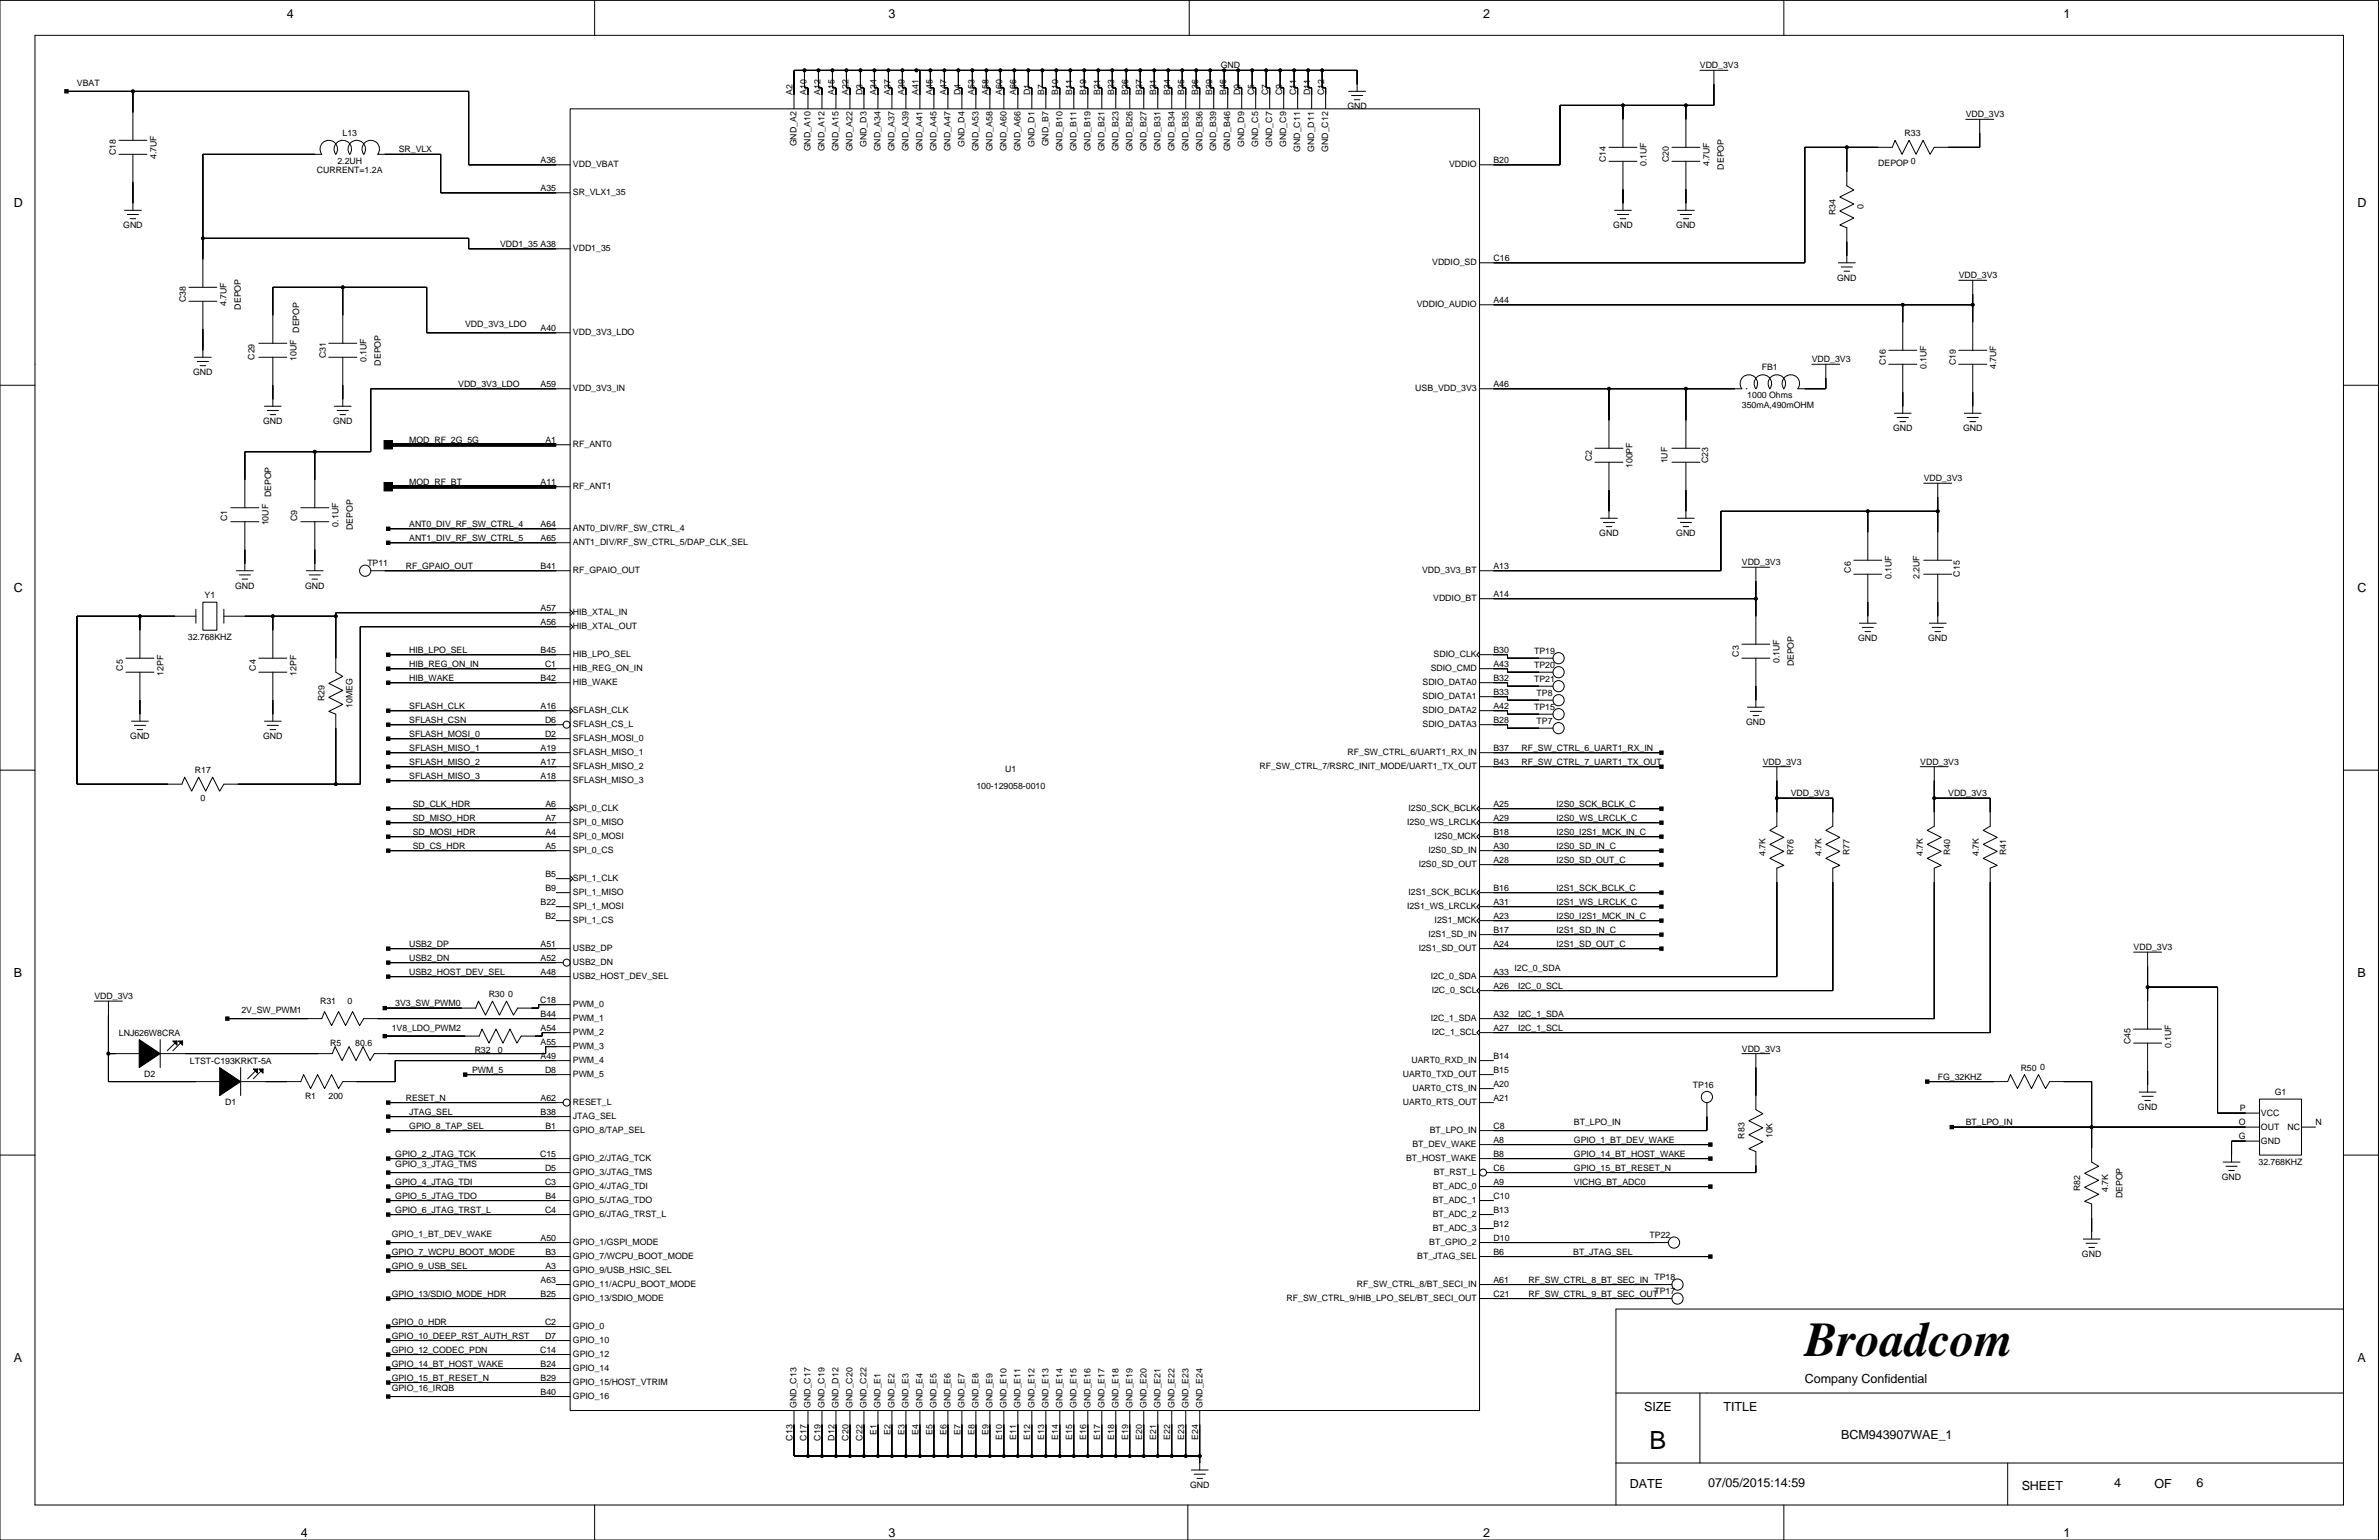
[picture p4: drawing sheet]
<svg xmlns="http://www.w3.org/2000/svg" width="432mm" height="279mm" viewBox="0 0 432 279" stroke-linecap="round" stroke-linejoin="round" font-family="sans-serif">
<defs><g id="words">
<text font-size="8.8" x="327.6" y="246.1">Broadcom</text>
<text font-size="4.6" x="299.4" y="263">B</text>
<g font-size="2.3">
<text x="52.1" y="3.4">4</text>
<text x="161.3" y="3.4">3</text>
<text x="269.2" y="3.4">2</text>
<text x="374.6" y="3.4">1</text>
<text x="2.5" y="37.6">D</text>
<text x="427.9" y="37.6">D</text>
<text x="2.5" y="107.5">C</text>
<text x="427.9" y="107.5">C</text>
<text x="2.5" y="177.3">B</text>
<text x="427.9" y="177.3">B</text>
<text x="2.5" y="247.1">A</text>
<text x="327.6" y="250.9">Company Confidential</text>
<text x="427.9" y="247.1">A</text>
<text x="298.4" y="256">SIZE</text>
<text x="312.8" y="256">TITLE</text>
<text x="334.2" y="261.1">BCM943907WAE_1</text>
<text x="310.1" y="269.7">07/05/2015:14:59</text>
<text x="383.7" y="269.7">4</text>
<text x="398.7" y="269.7">6</text>
<text x="295.8" y="270">DATE</text>
<text x="366.9" y="270.2">SHEET</text>
<text x="391.1" y="270">OF</text>
<text x="54.6" y="278.9">4</text>
<text x="161.3" y="278.9">3</text>
<text x="269.2" y="278.9">2</text>
<text x="374.6" y="278.9">1</text>
</g>
<g font-size="1.6">
<text x="14" y="15.6">VBAT</text>
<text x="143.8" y="17.2" transform="rotate(-90 143.8 17.2)">A2</text>
<text x="146.4" y="17.2" transform="rotate(-90 146.4 17.2)">A10</text>
<text x="148.9" y="17.2" transform="rotate(-90 148.9 17.2)">A12</text>
<text x="151.5" y="17.2" transform="rotate(-90 151.5 17.2)">A15</text>
<text x="154" y="17.2" transform="rotate(-90 154 17.2)">A22</text>
<text x="156.5" y="17.2" transform="rotate(-90 156.5 17.2)">D3</text>
<text x="159.1" y="17.2" transform="rotate(-90 159.1 17.2)">A34</text>
<text x="161.6" y="17.2" transform="rotate(-90 161.6 17.2)">A37</text>
<text x="164.2" y="17.2" transform="rotate(-90 164.2 17.2)">A39</text>
<text x="166.7" y="17.2" transform="rotate(-90 166.7 17.2)">A41</text>
<text x="169.2" y="17.2" transform="rotate(-90 169.2 17.2)">A45</text>
<text x="171.8" y="17.2" transform="rotate(-90 171.8 17.2)">A47</text>
<text x="174.3" y="17.2" transform="rotate(-90 174.3 17.2)">D4</text>
<text x="176.8" y="17.2" transform="rotate(-90 176.8 17.2)">A53</text>
<text x="179.4" y="17.2" transform="rotate(-90 179.4 17.2)">A58</text>
<text x="181.9" y="17.2" transform="rotate(-90 181.9 17.2)">A60</text>
<text x="184.5" y="17.2" transform="rotate(-90 184.5 17.2)">A66</text>
<text x="187" y="17.2" transform="rotate(-90 187 17.2)">D1</text>
<text x="189.5" y="17.2" transform="rotate(-90 189.5 17.2)">B7</text>
<text x="192.1" y="17.2" transform="rotate(-90 192.1 17.2)">B10</text>
<text x="194.6" y="17.2" transform="rotate(-90 194.6 17.2)">B11</text>
<text x="197.2" y="17.2" transform="rotate(-90 197.2 17.2)">B19</text>
<text x="199.7" y="17.2" transform="rotate(-90 199.7 17.2)">B21</text>
<text x="202.2" y="17.2" transform="rotate(-90 202.2 17.2)">B23</text>
<text x="204.8" y="17.2" transform="rotate(-90 204.8 17.2)">B26</text>
<text x="207.3" y="17.2" transform="rotate(-90 207.3 17.2)">B27</text>
<text x="209.9" y="17.2" transform="rotate(-90 209.9 17.2)">B31</text>
<text x="212.4" y="17.2" transform="rotate(-90 212.4 17.2)">B34</text>
<text x="214.9" y="17.2" transform="rotate(-90 214.9 17.2)">B35</text>
<text x="217.5" y="17.2" transform="rotate(-90 217.5 17.2)">B36</text>
<text x="220" y="17.2" transform="rotate(-90 220 17.2)">B39</text>
<text x="221.6" y="12.4">GND</text>
<text x="222.6" y="17.2" transform="rotate(-90 222.6 17.2)">B46</text>
<text x="225.1" y="17.2" transform="rotate(-90 225.1 17.2)">D9</text>
<text x="227.6" y="17.2" transform="rotate(-90 227.6 17.2)">C5</text>
<text x="230.2" y="17.2" transform="rotate(-90 230.2 17.2)">C7</text>
<text x="232.7" y="17.2" transform="rotate(-90 232.7 17.2)">C9</text>
<text x="235.3" y="17.2" transform="rotate(-90 235.3 17.2)">C11</text>
<text x="237.8" y="17.2" transform="rotate(-90 237.8 17.2)">D11</text>
<text x="240.3" y="17.2" transform="rotate(-90 240.3 17.2)">C12</text>
<text x="308.5" y="12.4">VDD_3V3</text>
<text x="244.6" y="19.8">GND</text>
<text x="356.8" y="21.3">VDD_3V3</text>
<text x="21" y="28.2" transform="rotate(-90 21 28.2)">C18</text>
<text x="28.4" y="28.9" transform="rotate(-90 28.4 28.9)">4.7UF</text>
<text x="61.2" y="29.7">2.2UH</text>
<text x="62.2" y="24.7">L13</text>
<text x="72.4" y="27.6">SR_VLX</text>
<text x="98.1" y="29.5">A36</text>
<text x="144.6" y="26.6" transform="rotate(-90 144.6 26.6)">GND_A2</text>
<text x="147.1" y="27.5" transform="rotate(-90 147.1 27.5)">GND_A10</text>
<text x="149.7" y="27.5" transform="rotate(-90 149.7 27.5)">GND_A12</text>
<text x="152.2" y="27.5" transform="rotate(-90 152.2 27.5)">GND_A15</text>
<text x="154.7" y="27.5" transform="rotate(-90 154.7 27.5)">GND_A22</text>
<text x="157.3" y="26.7" transform="rotate(-90 157.3 26.7)">GND_D3</text>
<text x="159.8" y="27.5" transform="rotate(-90 159.8 27.5)">GND_A34</text>
<text x="162.4" y="27.5" transform="rotate(-90 162.4 27.5)">GND_A37</text>
<text x="164.9" y="27.5" transform="rotate(-90 164.9 27.5)">GND_A39</text>
<text x="167.4" y="27.5" transform="rotate(-90 167.4 27.5)">GND_A41</text>
<text x="170" y="27.5" transform="rotate(-90 170 27.5)">GND_A45</text>
<text x="172.5" y="27.5" transform="rotate(-90 172.5 27.5)">GND_A47</text>
<text x="175.1" y="26.7" transform="rotate(-90 175.1 26.7)">GND_D4</text>
<text x="177.6" y="27.5" transform="rotate(-90 177.6 27.5)">GND_A53</text>
<text x="180.1" y="27.5" transform="rotate(-90 180.1 27.5)">GND_A58</text>
<text x="182.7" y="27.5" transform="rotate(-90 182.7 27.5)">GND_A60</text>
<text x="185.2" y="27.5" transform="rotate(-90 185.2 27.5)">GND_A66</text>
<text x="187.8" y="26.7" transform="rotate(-90 187.8 26.7)">GND_D1</text>
<text x="190.3" y="26.6" transform="rotate(-90 190.3 26.6)">GND_B7</text>
<text x="192.8" y="27.5" transform="rotate(-90 192.8 27.5)">GND_B10</text>
<text x="195.4" y="27.5" transform="rotate(-90 195.4 27.5)">GND_B11</text>
<text x="197.9" y="27.5" transform="rotate(-90 197.9 27.5)">GND_B19</text>
<text x="200.5" y="27.5" transform="rotate(-90 200.5 27.5)">GND_B21</text>
<text x="203" y="27.5" transform="rotate(-90 203 27.5)">GND_B23</text>
<text x="205.5" y="27.5" transform="rotate(-90 205.5 27.5)">GND_B26</text>
<text x="208.1" y="27.5" transform="rotate(-90 208.1 27.5)">GND_B27</text>
<text x="210.6" y="27.5" transform="rotate(-90 210.6 27.5)">GND_B31</text>
<text x="213.2" y="27.5" transform="rotate(-90 213.2 27.5)">GND_B34</text>
<text x="215.7" y="27.5" transform="rotate(-90 215.7 27.5)">GND_B35</text>
<text x="218.2" y="27.5" transform="rotate(-90 218.2 27.5)">GND_B36</text>
<text x="220.8" y="27.5" transform="rotate(-90 220.8 27.5)">GND_B39</text>
<text x="223.3" y="27.5" transform="rotate(-90 223.3 27.5)">GND_B46</text>
<text x="225.8" y="26.7" transform="rotate(-90 225.8 26.7)">GND_D9</text>
<text x="228.4" y="26.7" transform="rotate(-90 228.4 26.7)">GND_C5</text>
<text x="230.9" y="26.7" transform="rotate(-90 230.9 26.7)">GND_C7</text>
<text x="233.5" y="26.7" transform="rotate(-90 233.5 26.7)">GND_C9</text>
<text x="236" y="27.5" transform="rotate(-90 236 27.5)">GND_C11</text>
<text x="238.5" y="27.5" transform="rotate(-90 238.5 27.5)">GND_D11</text>
<text x="241.1" y="27.5" transform="rotate(-90 241.1 27.5)">GND_C12</text>
<text x="271.1" y="29.5">B20</text>
<text x="291.5" y="29.4" transform="rotate(-90 291.5 29.4)">C14</text>
<text x="302.9" y="29.4" transform="rotate(-90 302.9 29.4)">C20</text>
<text x="345.7" y="24.7">R33</text>
<text x="346.8" y="29.7">0</text>
<text x="57.5" y="31.4">CURRENT=1.2A</text>
<text x="98.1" y="34.6">A35</text>
<text x="104" y="30.4">VDD_VBAT</text>
<text x="104" y="35.5">SR_VLX1_35</text>
<text x="263" y="30.4">VDDIO</text>
<text x="298.9" y="30.1" transform="rotate(-90 298.9 30.1)">0.1UF</text>
<text x="310.3" y="30.1" transform="rotate(-90 310.3 30.1)">4.7UF</text>
<text x="312.9" y="30.8" transform="rotate(-90 312.9 30.8)">DEPOP</text>
<text x="340.9" y="30.2">DEPOP</text>
<text x="22.4" y="41.4">GND</text>
<text x="292.8" y="41.4">GND</text>
<text x="304.2" y="41.4">GND</text>
<text x="333.1" y="39.1" transform="rotate(-90 333.1 39.1)">R34</text>
<text x="338.2" y="38" transform="rotate(-90 338.2 38)">0</text>
<text x="90.8" y="44.8">VDD1_35 A38</text>
<text x="104" y="45.6">VDD1_35</text>
<text x="271.1" y="47.3">C16</text>
<text x="260" y="48.2">VDDIO_SD</text>
<text x="333.4" y="50.9">GND</text>
<text x="355.5" y="50.5">VDD_3V3</text>
<text x="33.7" y="54.8" transform="rotate(-90 33.7 54.8)">C38</text>
<text x="41.1" y="55.5" transform="rotate(-90 41.1 55.5)">4.7UF</text>
<text x="43.7" y="56.2" transform="rotate(-90 43.7 56.2)">DEPOP</text>
<text x="84.4" y="59.4">VDD_3V3_LDO</text>
<text x="257.1" y="55.8">VDDIO_AUDIO</text>
<text x="271.1" y="54.9">A44</text>
<text x="46.2" y="65.3" transform="rotate(-90 46.2 65.3)">C29</text>
<text x="53.8" y="65.5" transform="rotate(-90 53.8 65.5)">10UF</text>
<text x="54.3" y="60.4" transform="rotate(-90 54.3 60.4)">DEPOP</text>
<text x="59.1" y="65" transform="rotate(-90 59.1 65)">C31</text>
<text x="66.5" y="65.7" transform="rotate(-90 66.5 65.7)">0.1UF</text>
<text x="98.1" y="60">A40</text>
<text x="104" y="60.8">VDD_3V3_LDO</text>
<text x="328.9" y="65.7">VDD_3V3</text>
<text x="35.1" y="68.1">GND</text>
<text x="69.1" y="66.3" transform="rotate(-90 69.1 66.3)">DEPOP</text>
<text x="83.2" y="70.2">VDD_3V3_LDO</text>
<text x="98.1" y="70.2">A59</text>
<text x="104" y="71">VDD_3V3_IN</text>
<text x="256.9" y="71">USB_VDD_3V3</text>
<text x="271.1" y="70.2">A46</text>
<text x="319.8" y="67.2">FB1</text>
<text x="342.3" y="66.3" transform="rotate(-90 342.3 66.3)">C16</text>
<text x="349.6" y="67" transform="rotate(-90 349.6 67)">0.1UF</text>
<text x="355" y="66.3" transform="rotate(-90 355 66.3)">C19</text>
<text x="362.3" y="67" transform="rotate(-90 362.3 67)">4.7UF</text>
<text x="47.8" y="77">GND</text>
<text x="60.5" y="77">GND</text>
<text x="316.2" y="74">350mA,490mOHM</text>
<text x="317.1" y="72.3">1000 Ohms</text>
<text x="74.3" y="80.3">MOD_RF_2G_5G</text>
<text x="99" y="80.3">A1</text>
<text x="104" y="81.2">RF_ANT0</text>
<text x="289" y="83.6" transform="rotate(-90 289 83.6)">C2</text>
<text x="343.6" y="78.2">GND</text>
<text x="356.3" y="78.2">GND</text>
<text x="74.3" y="87.9">MOD_RF_BT</text>
<text x="98.1" y="87.9">A11</text>
<text x="104" y="88.8">RF_ANT1</text>
<text x="296.3" y="84.9" transform="rotate(-90 296.3 84.9)">100PF</text>
<text x="302.7" y="84.1" transform="rotate(-90 302.7 84.1)">1UF</text>
<text x="310" y="84" transform="rotate(-90 310 84)">C23</text>
<text x="349.2" y="87.3">VDD_3V3</text>
<text x="41.2" y="94.5" transform="rotate(-90 41.2 94.5)">C1</text>
<text x="48.7" y="95.3" transform="rotate(-90 48.7 95.3)">10UF</text>
<text x="49.2" y="90.2" transform="rotate(-90 49.2 90.2)">DEPOP</text>
<text x="53.9" y="94.5" transform="rotate(-90 53.9 94.5)">C9</text>
<text x="61.4" y="95.5" transform="rotate(-90 61.4 95.5)">0.1UF</text>
<text x="74.3" y="95.6">ANT0_DIV_RF_SW_CTRL_4</text>
<text x="98.1" y="95.6">A64</text>
<text x="64" y="96.2" transform="rotate(-90 64 96.2)">DEPOP</text>
<text x="74.3" y="98.1">ANT1_DIV_RF_SW_CTRL_5</text>
<text x="98.1" y="98.1">A65</text>
<text x="104" y="96.4">ANT0_DIV/RF_SW_CTRL_4</text>
<text x="104" y="98.9">ANT1_DIV/RF_SW_CTRL_5/DAP_CLK_SEL</text>
<text x="290.3" y="97.3">GND</text>
<text x="304.2" y="97.3">GND</text>
<text x="42.7" y="106.8">GND</text>
<text x="55.4" y="106.8">GND</text>
<text x="66.7" y="102.7">TP11</text>
<text x="73.6" y="103.2">RF_GPAIO_OUT</text>
<text x="98.1" y="103.2">B41</text>
<text x="104" y="104">RF_GPAIO_OUT</text>
<text x="258.1" y="104">VDD_3V3_BT</text>
<text x="271.1" y="103.2">A13</text>
<text x="316.2" y="102.5">VDD_3V3</text>
<text x="335.9" y="103.9" transform="rotate(-90 335.9 103.9)">C6</text>
<text x="343.3" y="105.1" transform="rotate(-90 343.3 105.1)">0.1UF</text>
<text x="348.4" y="105.1" transform="rotate(-90 348.4 105.1)">2.2UF</text>
<text x="355.7" y="104.6" transform="rotate(-90 355.7 104.6)">C15</text>
<text x="37.1" y="108.5">Y1</text>
<text x="98.1" y="113.3">A56</text>
<text x="98.1" y="110.8">A57</text>
<text x="104" y="111.6">HIB_XTAL_IN</text>
<text x="260.1" y="109.1">VDDIO_BT</text>
<text x="271.1" y="108.3">A14</text>
<text x="34.1" y="116.1">32.768KHZ</text>
<text x="74.3" y="118.4">HIB_LPO_SEL</text>
<text x="98.1" y="118.4">B45</text>
<text x="104" y="114.2">HIB_XTAL_OUT</text>
<text x="104" y="119.3">HIB_LPO_SEL</text>
<text x="260.2" y="119.3">SDIO_CLK</text>
<text x="271.1" y="118.4">B30</text>
<text x="278.5" y="118.6">TP19</text>
<text x="315.6" y="119.2" transform="rotate(-90 315.6 119.2)">C3</text>
<text x="337.3" y="116.3">GND</text>
<text x="350" y="116.3">GND</text>
<text x="22.3" y="121.7" transform="rotate(-90 22.3 121.7)">C5</text>
<text x="29.7" y="122.6" transform="rotate(-90 29.7 122.6)">12PF</text>
<text x="46.4" y="121.7" transform="rotate(-90 46.4 121.7)">C4</text>
<text x="53.8" y="122.6" transform="rotate(-90 53.8 122.6)">12PF</text>
<text x="74.3" y="121">HIB_REG_ON_IN</text>
<text x="74.3" y="123.5">HIB_WAKE</text>
<text x="98.1" y="123.5">B42</text>
<text x="98.9" y="121">C1</text>
<text x="104" y="121.8">HIB_REG_ON_IN</text>
<text x="104" y="124.3">HIB_WAKE</text>
<text x="258.2" y="124.3">SDIO_DATA0</text>
<text x="259.7" y="121.8">SDIO_CMD</text>
<text x="271.1" y="123.5">B32</text>
<text x="271.1" y="121">A43</text>
<text x="278.5" y="121.2">TP20</text>
<text x="278.5" y="123.7">TP21</text>
<text x="323" y="120.3" transform="rotate(-90 323 120.3)">0.1UF</text>
<text x="325.6" y="120.9" transform="rotate(-90 325.6 120.9)">DEPOP</text>
<text x="58.9" y="127.2" transform="rotate(-90 58.9 127.2)">R29</text>
<text x="64" y="128.4" transform="rotate(-90 64 128.4)">10MEG</text>
<text x="74.3" y="128.6">SFLASH_CLK</text>
<text x="74.3" y="131.1">SFLASH_CSN</text>
<text x="98.1" y="128.6">A16</text>
<text x="98.9" y="131.1">D6</text>
<text x="104" y="129.4">SFLASH_CLK</text>
<text x="104" y="132">SFLASH_CS_L</text>
<text x="258.2" y="126.9">SDIO_DATA1</text>
<text x="258.2" y="129.4">SDIO_DATA2</text>
<text x="258.2" y="132">SDIO_DATA3</text>
<text x="271.1" y="131.1">B28</text>
<text x="271.1" y="128.6">A42</text>
<text x="271.1" y="126">B33</text>
<text x="278.5" y="128.8">TP15</text>
<text x="278.9" y="131.3">TP7</text>
<text x="278.9" y="126.2">TP8</text>
<text x="316.9" y="131.6">GND</text>
<text x="23.6" y="134.1">GND</text>
<text x="47.8" y="134.1">GND</text>
<text x="74.3" y="136.2">SFLASH_MISO_1</text>
<text x="74.3" y="133.7">SFLASH_MOSI_0</text>
<text x="98.1" y="136.2">A19</text>
<text x="98.9" y="133.7">D2</text>
<text x="104" y="134.5">SFLASH_MOSI_0</text>
<text x="104" y="137">SFLASH_MISO_1</text>
<text x="244.6" y="137">RF_SW_CTRL_6/UART1_RX_IN</text>
<text x="271.1" y="136.2">B37</text>
<text x="276.2" y="136.2">RF_SW_CTRL_6_UART1_RX_IN</text>
<text x="35.4" y="140.2">R17</text>
<text x="74.3" y="138.7">SFLASH_MISO_2</text>
<text x="74.3" y="141.3">SFLASH_MISO_3</text>
<text x="98.1" y="141.3">A18</text>
<text x="98.1" y="138.7">A17</text>
<text x="104" y="139.6">SFLASH_MISO_2</text>
<text x="104" y="142.1">SFLASH_MISO_3</text>
<text x="177.2" y="143.1">100-129058-0010</text>
<text x="182.5" y="140">U1</text>
<text x="228.6" y="139.6">RF_SW_CTRL_7/RSRC_INIT_MODE/UART1_TX_OUT</text>
<text x="271.1" y="138.7">B43</text>
<text x="276.2" y="138.7">RF_SW_CTRL_7_UART1_TX_OUT</text>
<text x="320" y="138.7">VDD_3V3</text>
<text x="348.5" y="138.7">VDD_3V3</text>
<text x="36.4" y="145.3">0</text>
<text x="74.9" y="148.9">SD_MISO_HDR</text>
<text x="74.9" y="146.4">SD_CLK_HDR</text>
<text x="99" y="148.9">A7</text>
<text x="99" y="146.4">A6</text>
<text x="104" y="147.2">SPI_0_CLK</text>
<text x="104" y="149.7">SPI_0_MISO</text>
<text x="255.4" y="149.7">I2S0_WS_LRCLK</text>
<text x="255.7" y="147.2">I2S0_SCK_BCLK</text>
<text x="271.1" y="148.9">A29</text>
<text x="271.1" y="146.4">A25</text>
<text x="282.5" y="148.9">I2S0_WS_LRCLK_C</text>
<text x="282.5" y="146.4">I2S0_SCK_BCLK_C</text>
<text x="325" y="144.4">VDD_3V3</text>
<text x="353.6" y="144.4">VDD_3V3</text>
<text x="74.9" y="154">SD_CS_HDR</text>
<text x="74.9" y="151.4">SD_MOSI_HDR</text>
<text x="99" y="154">A5</text>
<text x="99" y="151.4">A4</text>
<text x="104" y="152.3">SPI_0_MOSI</text>
<text x="104" y="154.8">SPI_0_CS</text>
<text x="259.3" y="154.8">I2S0_SD_IN</text>
<text x="260.4" y="152.3">I2S0_MCK</text>
<text x="271.1" y="154">A30</text>
<text x="271.1" y="151.4">B18</text>
<text x="282.5" y="154">I2S0_SD_IN_C</text>
<text x="282.5" y="151.4">I2S0_I2S1_MCK_IN_C</text>
<text x="320.4" y="155.3" transform="rotate(-90 320.4 155.3)">4.7K</text>
<text x="325.5" y="155.1" transform="rotate(-90 325.5 155.1)">R76</text>
<text x="330.6" y="155.3" transform="rotate(-90 330.6 155.3)">4.7K</text>
<text x="335.7" y="155.1" transform="rotate(-90 335.7 155.1)">R77</text>
<text x="349" y="155.3" transform="rotate(-90 349 155.3)">4.7K</text>
<text x="354" y="155.1" transform="rotate(-90 354 155.1)">R40</text>
<text x="359.2" y="155.3" transform="rotate(-90 359.2 155.3)">4.7K</text>
<text x="364.1" y="155.1" transform="rotate(-90 364.1 155.1)">R41</text>
<text x="99" y="161.6">B9</text>
<text x="99" y="159.1">B5</text>
<text x="104" y="159.9">SPI_1_CLK</text>
<text x="257.5" y="157.3">I2S0_SD_OUT</text>
<text x="271.1" y="161.6">B16</text>
<text x="271.1" y="156.5">A28</text>
<text x="282.5" y="156.5">I2S0_SD_OUT_C</text>
<text x="282.5" y="161.6">I2S1_SCK_BCLK_C</text>
<text x="98.1" y="164.1">B22</text>
<text x="99" y="166.7">B2</text>
<text x="104" y="162.4">SPI_1_MISO</text>
<text x="104" y="165">SPI_1_MOSI</text>
<text x="104" y="167.5">SPI_1_CS</text>
<text x="255.4" y="165">I2S1_WS_LRCLK</text>
<text x="255.7" y="162.4">I2S1_SCK_BCLK</text>
<text x="260.4" y="167.5">I2S1_MCK</text>
<text x="271.1" y="166.7">A23</text>
<text x="271.1" y="164.1">A31</text>
<text x="282.5" y="164.1">I2S1_WS_LRCLK_C</text>
<text x="282.5" y="166.7">I2S0_I2S1_MCK_IN_C</text>
<text x="74.3" y="171.7">USB2_DP</text>
<text x="98.1" y="171.7">A51</text>
<text x="104" y="172.6">USB2_DP</text>
<text x="257.5" y="172.6">I2S1_SD_OUT</text>
<text x="259.3" y="170">I2S1_SD_IN</text>
<text x="271.1" y="171.7">A24</text>
<text x="271.1" y="169.2">B17</text>
<text x="282.5" y="171.7">I2S1_SD_OUT_C</text>
<text x="282.5" y="169.2">I2S1_SD_IN_C</text>
<text x="387.3" y="172.4">VDD_3V3</text>
<text x="74.3" y="174.3">USB2_DN</text>
<text x="74.3" y="176.8">USB2_HOST_DEV_SEL</text>
<text x="98.1" y="176.8">A48</text>
<text x="98.1" y="174.3">A52</text>
<text x="104" y="175.1">USB2_DN</text>
<text x="104" y="177.7">USB2_HOST_DEV_SEL</text>
<text x="259.7" y="177.7">I2C_0_SDA</text>
<text x="271.1" y="179.4">A26</text>
<text x="271.1" y="176.8">A33</text>
<text x="274.9" y="176.2">I2C_0_SDA</text>
<text x="275.5" y="179.4">I2C_0_SCL</text>
<text x="17.1" y="181.3">VDD_3V3</text>
<text x="43.8" y="183.8">2V_SW_PWM1</text>
<text x="58.1" y="182.2">R31</text>
<text x="63" y="182.1">0</text>
<text x="71.7" y="182.5">3V3_SW_PWM0</text>
<text x="88.7" y="180.8">R30</text>
<text x="92.2" y="180.8">0</text>
<text x="98" y="181.9">C18</text>
<text x="98.1" y="184.4">B44</text>
<text x="104" y="182.7">PWM_0</text>
<text x="104" y="185.3">PWM_1</text>
<text x="259.7" y="185.3">I2C_1_SDA</text>
<text x="259.9" y="180.2">I2C_0_SCL</text>
<text x="271.1" y="184.4">A32</text>
<text x="275.5" y="184.4">I2C_1_SDA</text>
<text x="21.6" y="187.9">LNJ626W8CRA</text>
<text x="59.9" y="189.7">R5</text>
<text x="64.5" y="189.7">80.6</text>
<text x="71.1" y="187">1V8_LDO_PWM2</text>
<text x="86.2" y="191">R32</text>
<text x="90.3" y="191">0</text>
<text x="98.1" y="189.5">A55</text>
<text x="98.1" y="187">A54</text>
<text x="104" y="187.8">PWM_2</text>
<text x="104" y="190.4">PWM_3</text>
<text x="259.9" y="187.8">I2C_1_SCL</text>
<text x="271.1" y="187">A27</text>
<text x="275.5" y="187">I2C_1_SCL</text>
<text x="316.2" y="190.8">VDD_3V3</text>
<text x="386.7" y="189.4" transform="rotate(-90 386.7 189.4)">C45</text>
<text x="394.1" y="190.1" transform="rotate(-90 394.1 190.1)">0.1UF</text>
<text x="26.2" y="195.3">D2</text>
<text x="34.5" y="193">LTST-C193KRKT-5A</text>
<text x="85.7" y="194.6">PWM_5</text>
<text x="98.1" y="192.1">A49</text>
<text x="98.9" y="194.6">D8</text>
<text x="104" y="192.9">PWM_4</text>
<text x="104" y="195.4">PWM_5</text>
<text x="254.6" y="195.4">UART0_TXD_OUT</text>
<text x="256.2" y="192.9">UART0_RXD_IN</text>
<text x="256.4" y="198">UART0_CTS_IN</text>
<text x="271.1" y="197.1">A20</text>
<text x="271.1" y="194.6">B15</text>
<text x="271.1" y="192.1">B14</text>
<text x="307.3" y="197.3">TP16</text>
<text x="351.7" y="195.9">FG_32KHZ</text>
<text x="366.8" y="194.3">R50</text>
<text x="370.3" y="194.2">0</text>
<text x="40.9" y="200.4">D1</text>
<text x="55.4" y="199.4">R1</text>
<text x="59.6" y="199.4">200</text>
<text x="73.6" y="199.7">RESET_N</text>
<text x="74.3" y="202.2">JTAG_SEL</text>
<text x="98.1" y="202.2">B38</text>
<text x="98.1" y="199.7">A62</text>
<text x="104" y="200.5">RESET_L</text>
<text x="104" y="203.1">JTAG_SEL</text>
<text x="254.6" y="200.5">UART0_RTS_OUT</text>
<text x="271.1" y="199.7">A21</text>
<text x="388" y="201.4">GND</text>
<text x="406.5" y="201.6">P</text>
<text x="410.4" y="202.4">VCC</text>
<text x="412.9" y="198.6">G1</text>
<text x="71.7" y="209.8">GPIO_2_JTAG_TCK</text>
<text x="74.3" y="204.8">GPIO_8_TAP_SEL</text>
<text x="98" y="209.8">C15</text>
<text x="99" y="204.8">B1</text>
<text x="104" y="205.6">GPIO_8/TAP_SEL</text>
<text x="256.4" y="208.1">BT_DEV_WAKE</text>
<text x="259.5" y="205.6">BT_LPO_IN</text>
<text x="271.1" y="209.8">B8</text>
<text x="271.1" y="207.3">A8</text>
<text x="271.1" y="204.8">C8</text>
<text x="285.7" y="204.1">BT_LPO_IN</text>
<text x="285.7" y="207.3">GPIO_1_BT_DEV_WAKE</text>
<text x="285.7" y="209.8">GPIO_14_BT_HOST_WAKE</text>
<text x="316.6" y="206.6" transform="rotate(-90 316.6 206.6)">R83</text>
<text x="321.7" y="206.5" transform="rotate(-90 321.7 206.5)">10K</text>
<text x="356.8" y="204.1">BT_LPO_IN</text>
<text x="406.3" y="206.7">G</text>
<text x="406.3" y="204.1">O</text>
<text x="410.4" y="205">OUT</text>
<text x="410.4" y="207.5">GND</text>
<text x="415.2" y="205">NC</text>
<text x="420.3" y="204.1">N</text>
<text x="71.7" y="211.7">GPIO_3_JTAG_TMS</text>
<text x="71.7" y="214.9">GPIO_4_JTAG_TDI</text>
<text x="98.9" y="214.9">C3</text>
<text x="98.9" y="212.4">D5</text>
<text x="104" y="210.7">GPIO_2/JTAG_TCK</text>
<text x="104" y="213.2">GPIO_3/JTAG_TMS</text>
<text x="104" y="215.8">GPIO_4/JTAG_TDI</text>
<text x="255.2" y="210.7">BT_HOST_WAKE</text>
<text x="260" y="215.8">BT_ADC_0</text>
<text x="260.2" y="213.2">BT_RST_L</text>
<text x="271.1" y="214.9">A9</text>
<text x="271.1" y="212.4">C6</text>
<text x="285.7" y="212.4">GPIO_15_BT_RESET_N</text>
<text x="285.7" y="214.9">VICHG_BT_ADC0</text>
<text x="403.3" y="214.1">GND</text>
<text x="409.9" y="211.3">32.768KHZ</text>
<text x="71.7" y="217.5">GPIO_5_JTAG_TDO</text>
<text x="71.7" y="220">GPIO_6_JTAG_TRST_L</text>
<text x="98.9" y="220">C4</text>
<text x="99" y="217.5">B4</text>
<text x="104" y="218.3">GPIO_5/JTAG_TDO</text>
<text x="104" y="220.8">GPIO_6/JTAG_TRST_L</text>
<text x="260" y="218.3">BT_ADC_1</text>
<text x="260" y="220.8">BT_ADC_2</text>
<text x="271.1" y="220">B13</text>
<text x="271.1" y="217.5">C10</text>
<text x="377.6" y="216.1" transform="rotate(-90 377.6 216.1)">R82</text>
<text x="382.7" y="216.3" transform="rotate(-90 382.7 216.3)">4.7K</text>
<text x="385.3" y="217.4" transform="rotate(-90 385.3 217.4)">DEPOP</text>
<text x="71.1" y="227.6">GPIO_7_WCPU_BOOT_MODE</text>
<text x="71.1" y="224.4">GPIO_1_BT_DEV_WAKE</text>
<text x="98.1" y="225.1">A50</text>
<text x="99" y="227.6">B3</text>
<text x="104" y="225.9">GPIO_1/GSPI_MODE</text>
<text x="259.4" y="225.9">BT_GPIO_2</text>
<text x="260" y="223.4">BT_ADC_3</text>
<text x="271.1" y="227.6">B6</text>
<text x="271.1" y="225.1">D10</text>
<text x="271.1" y="222.5">B12</text>
<text x="285.6" y="227.6">BT_JTAG_SEL</text>
<text x="299.4" y="224.6">TP22</text>
<text x="71.1" y="230.2">GPIO_9_USB_SEL</text>
<text x="98.1" y="232.7">A63</text>
<text x="99" y="230.2">A3</text>
<text x="104" y="228.5">GPIO_7/WCPU_BOOT_MODE</text>
<text x="104" y="231">GPIO_9/USB_HSIC_SEL</text>
<text x="104" y="233.5">GPIO_11/ACPU_BOOT_MODE</text>
<text x="246.3" y="233.5">RF_SW_CTRL_8/BT_SECI_IN</text>
<text x="257.2" y="228.5">BT_JTAG_SEL</text>
<text x="271.1" y="232.7">A61</text>
<text x="277.4" y="232.7">RF_SW_CTRL_8_BT_SEC_IN</text>
<text x="300.3" y="232.3">TP18</text>
<text x="377.9" y="228.1">GND</text>
<text x="71.1" y="235.2">GPIO_13/SDIO_MODE_HDR</text>
<text x="98.1" y="235.2">B25</text>
<text x="104" y="236.1">GPIO_13/SDIO_MODE</text>
<text x="233.5" y="236.1">RF_SW_CTRL_9/HIB_LPO_SEL/BT_SECI_OUT</text>
<text x="271.1" y="235.2">C21</text>
<text x="277.4" y="235.2">RF_SW_CTRL_9_BT_SEC_OUT</text>
<text x="300.3" y="234.8">TP17</text>
<text x="71.1" y="242.9">GPIO_10_DEEP_RST_AUTH_RST</text>
<text x="71.1" y="245.4">GPIO_12_CODEC_PDN</text>
<text x="71.1" y="240.3">GPIO_0_HDR</text>
<text x="98" y="245.4">C14</text>
<text x="98.9" y="242.9">D7</text>
<text x="98.9" y="240.3">C2</text>
<text x="104" y="241.1">GPIO_0</text>
<text x="104" y="243.7">GPIO_10</text>
<text x="71.1" y="247.9">GPIO_14_BT_HOST_WAKE</text>
<text x="71.1" y="250.5">GPIO_15_BT_RESET_N</text>
<text x="98.1" y="250.5">B29</text>
<text x="98.1" y="247.9">B24</text>
<text x="104" y="246.2">GPIO_12</text>
<text x="104" y="248.8">GPIO_14</text>
<text x="104" y="251.3">GPIO_15/HOST_VTRIM</text>
<text x="71.1" y="252.4">GPIO_16_IRQB</text>
<text x="98.1" y="253">B40</text>
<text x="104" y="253.8">GPIO_16</text>
<text x="144.6" y="255.4" transform="rotate(-90 144.6 255.4)">GND_C13</text>
<text x="147.1" y="255.4" transform="rotate(-90 147.1 255.4)">GND_C17</text>
<text x="149.7" y="255.4" transform="rotate(-90 149.7 255.4)">GND_C19</text>
<text x="152.2" y="255.4" transform="rotate(-90 152.2 255.4)">GND_D12</text>
<text x="154.7" y="255.4" transform="rotate(-90 154.7 255.4)">GND_C20</text>
<text x="157.3" y="255.4" transform="rotate(-90 157.3 255.4)">GND_C22</text>
<text x="159.8" y="255.4" transform="rotate(-90 159.8 255.4)">GND_E1</text>
<text x="162.4" y="255.4" transform="rotate(-90 162.4 255.4)">GND_E2</text>
<text x="164.9" y="255.4" transform="rotate(-90 164.9 255.4)">GND_E3</text>
<text x="167.4" y="255.4" transform="rotate(-90 167.4 255.4)">GND_E4</text>
<text x="170" y="255.4" transform="rotate(-90 170 255.4)">GND_E5</text>
<text x="172.5" y="255.4" transform="rotate(-90 172.5 255.4)">GND_E6</text>
<text x="175.1" y="255.4" transform="rotate(-90 175.1 255.4)">GND_E7</text>
<text x="177.6" y="255.4" transform="rotate(-90 177.6 255.4)">GND_E8</text>
<text x="180.1" y="255.4" transform="rotate(-90 180.1 255.4)">GND_E9</text>
<text x="182.7" y="255.4" transform="rotate(-90 182.7 255.4)">GND_E10</text>
<text x="185.2" y="255.4" transform="rotate(-90 185.2 255.4)">GND_E11</text>
<text x="187.8" y="255.4" transform="rotate(-90 187.8 255.4)">GND_E12</text>
<text x="190.3" y="255.4" transform="rotate(-90 190.3 255.4)">GND_E13</text>
<text x="192.8" y="255.4" transform="rotate(-90 192.8 255.4)">GND_E14</text>
<text x="195.4" y="255.4" transform="rotate(-90 195.4 255.4)">GND_E15</text>
<text x="197.9" y="255.4" transform="rotate(-90 197.9 255.4)">GND_E16</text>
<text x="200.5" y="255.4" transform="rotate(-90 200.5 255.4)">GND_E17</text>
<text x="203" y="255.4" transform="rotate(-90 203 255.4)">GND_E18</text>
<text x="205.5" y="255.4" transform="rotate(-90 205.5 255.4)">GND_E19</text>
<text x="208.1" y="255.4" transform="rotate(-90 208.1 255.4)">GND_E20</text>
<text x="210.6" y="255.4" transform="rotate(-90 210.6 255.4)">GND_E21</text>
<text x="213.2" y="255.4" transform="rotate(-90 213.2 255.4)">GND_E22</text>
<text x="215.7" y="255.4" transform="rotate(-90 215.7 255.4)">GND_E23</text>
<text x="218.2" y="255.4" transform="rotate(-90 218.2 255.4)">GND_E24</text>
<text x="143.8" y="261.4" transform="rotate(-90 143.8 261.4)">C13</text>
<text x="146.4" y="261.4" transform="rotate(-90 146.4 261.4)">C17</text>
<text x="148.9" y="261.4" transform="rotate(-90 148.9 261.4)">C19</text>
<text x="151.5" y="261.4" transform="rotate(-90 151.5 261.4)">D12</text>
<text x="154" y="261.4" transform="rotate(-90 154 261.4)">C20</text>
<text x="156.5" y="261.4" transform="rotate(-90 156.5 261.4)">C22</text>
<text x="159.1" y="260.4" transform="rotate(-90 159.1 260.4)">E1</text>
<text x="161.6" y="260.4" transform="rotate(-90 161.6 260.4)">E2</text>
<text x="164.2" y="260.4" transform="rotate(-90 164.2 260.4)">E3</text>
<text x="166.7" y="260.4" transform="rotate(-90 166.7 260.4)">E4</text>
<text x="169.2" y="260.4" transform="rotate(-90 169.2 260.4)">E5</text>
<text x="171.8" y="260.4" transform="rotate(-90 171.8 260.4)">E6</text>
<text x="174.3" y="260.4" transform="rotate(-90 174.3 260.4)">E7</text>
<text x="176.8" y="260.4" transform="rotate(-90 176.8 260.4)">E8</text>
<text x="179.4" y="260.4" transform="rotate(-90 179.4 260.4)">E9</text>
<text x="181.9" y="261.3" transform="rotate(-90 181.9 261.3)">E10</text>
<text x="184.5" y="261.3" transform="rotate(-90 184.5 261.3)">E11</text>
<text x="187" y="261.3" transform="rotate(-90 187 261.3)">E12</text>
<text x="189.5" y="261.3" transform="rotate(-90 189.5 261.3)">E13</text>
<text x="192.1" y="261.3" transform="rotate(-90 192.1 261.3)">E14</text>
<text x="194.6" y="261.3" transform="rotate(-90 194.6 261.3)">E15</text>
<text x="197.2" y="261.3" transform="rotate(-90 197.2 261.3)">E16</text>
<text x="199.7" y="261.3" transform="rotate(-90 199.7 261.3)">E17</text>
<text x="202.2" y="261.3" transform="rotate(-90 202.2 261.3)">E18</text>
<text x="204.8" y="261.3" transform="rotate(-90 204.8 261.3)">E19</text>
<text x="207.3" y="261.3" transform="rotate(-90 207.3 261.3)">E20</text>
<text x="209.9" y="261.3" transform="rotate(-90 209.9 261.3)">E21</text>
<text x="212.4" y="261.3" transform="rotate(-90 212.4 261.3)">E22</text>
<text x="214.9" y="261.3" transform="rotate(-90 214.9 261.3)">E23</text>
<text x="217.5" y="261.3" transform="rotate(-90 217.5 261.3)">E24</text>
<text x="216" y="270">GND</text>
</g>
</g></defs>
<g fill="none" stroke="#000" stroke-width=".18">
<path d="M0 .1h431.7v279.3h-431.7zM6.3 6.4h419.1v266.7h-419.1zM12.1 16.6h73v13.3h18.4M24.1 16.6v8.9M103.5 19.7h165v236.2h-165zM107.9 .1v6.3M146 12.8v3.1h.7v3.8M148.6 12.8v3.1h.6v3.8M151.1 12.8v3.1h.6v3.8M153.6 12.8v3.1h.7v3.8M156.2 12.8v3.1h.6v3.8M158.7 12.8v3.1h.6v3.8"/>
<path d="M161.3 12.8v3.1h.6v3.8M163.8 12.8v3.1h.6v3.8M167 12.8v6.9M168.9 12.8v3.1h.6v3.8M171.4 12.8v3.1h.6v3.8M174 12.8v3.1h.6v3.8M176.5 12.8v3.1h.6v3.8M179 12.8v3.1h.7v3.8M181.6 12.8v3.1h.6v3.8M184.1 12.8v3.1h.6v3.8M186.6 12.8v3.1h.7v3.8M189.2 12.8v3.1h.6v3.8"/>
<path d="M191.7 12.8v3.1h.7v3.8M194.3 12.8v3.1h.6v3.8M196.8 12.8v3.1h.6v3.8M199.3 12.8v3.1h.7v3.8M201.9 12.8v3.1h.6v3.8M204.4 12.8v3.1h.7v3.8M207 12.8v3.1h.6v3.8M209.5 12.8v3.1h.6v3.8M212 12.8v3.1h.7v3.8M214.6 12.8v3.1h.6v3.8M215.9 .1v6.3M217.1 12.8v3.1h.7v3.8"/>
<path d="M219.7 12.8v3.1h.6v3.8M222.2 12.8v3.1h.6v3.8M224.7 12.8v3.1h.7v3.8M227.3 12.8v3.1h.6v3.8M229.8 12.8v3.1h.7v3.8M232.4 12.8v3.1h.6v3.8M234.9 12.8v3.1h.6v3.8M237.4 12.8v3.1h.7v3.8M240 12.8v3.1h.6v3.8M244.8 16.6h3M245.3 17.3h2M245.8 18.1h1"/>
<path d="M246.3 16.6v-3.8h-102.2v6.9M294.6 19.1v7.6M306 19.1v7.6M308.5 12.8h5.1M311.1 12.8v6.3h-28v10.8h-14.6M323.8 .1v6.3M21.6 28h5.1M21.6 25.5h5.1M22.6 38.2h3M23.1 38.9h2M23.6 39.7h1M24.1 28v10.2"/>
<path d="M103.5 35h-23.5v-7h-11.4a1.59 1.59 0 0 0-.2-2.1 1.59 1.59 0 0 0-2.2 0 1.59 1.59 0 0 0-.2 2.1 1.59 1.59 0 0 0-.2-2.1 1.59 1.59 0 0 0-2.1 0 1.59 1.59 0 0 0-.2 2.1 1.59 1.59 0 0 0-.2-2.1 1.59 1.59 0 0 0-2.2 0 1.59 1.59 0 0 0-.2 2.1 1.59 1.59 0 0 0-.2-2.1 1.59 1.59 0 0 0-2.1 0 1.59 1.59 0 0 0-.2 2.1h-21.6v24.1M292 29.3h5.1M292 26.7h5.1M293 38.2h3.1M293.6 38.9h2M294.1 39.7h1M294.6 29.3v8.9M303.5 29.3h5M303.5 26.7h5M304.5 38.2h3M305 38.9h2M305.5 39.7h1"/>
<path d="M306 29.3v8.9M335.2 26.7v7l1.3 .8-2.6 1.2 2.6 1.3-2.6 1.3 2.6 1.3-2.6 1.2 1.3 .5v6.4M356.8 21.6h5.1M359.3 21.6v5.1h-8.2l-.8 1.3-1.3-2.5-1.2 2.5-1.3-2.5-1.3 2.5-1.2-2.5-.5 1.2h-15.9v21h-59.1M34.3 54.7h5.1M34.3 52.1h5.1M36.8 43.2h48.3v1.9h18.4M36.8 54.7v10.1M62.2 52.1v10.2M268.5 55.3h89.6M333.7 47.7h3M334.2 48.4h2"/>
<path d="M334.7 49.2h1M345.4 55.3v8.2M355.5 50.9h5.1M358.1 50.9v12.6M0 69.9h6.3M35.3 64.8h3M35.8 65.6h2M36.3 66.3h1M47 64.8h5.1M47 62.3h5.1M48 73.7h3M48.5 74.5h2"/>
<path d="M49 75.2h1M49.5 64.8v8.9M59.7 64.8h5.1M59.7 62.3h5.1M60.7 73.7h3M61.2 74.5h2M61.7 75.2h1M62.2 64.8v8.9M103.5 60.4h-26v-8.3h-28v10.2M103.5 70.5h-36.2v11.5h-22.9v10.1M268.5 70.5h47.7M292 70.5v10.8"/>
<path d="M306 70.5v10.8M316.9 70.5h.1M328.9 66.1h5M331.4 66.1v4.4h-5.1a1.59 1.59 0 0 0-.2-2.1 1.59 1.59 0 0 0-2.1 0 1.59 1.59 0 0 0-.2 2.1 1.59 1.59 0 0 0-.2-2.1 1.59 1.59 0 0 0-2.2 0 1.59 1.59 0 0 0-.2 2.1 1.59 1.59 0 0 0-.2-2.1 1.59 1.59 0 0 0-2.1 0 1.59 1.59 0 0 0-.2 2.1 1.59 1.59 0 0 0-.2-2.1 1.59 1.59 0 0 0-2.1 0 1.59 1.59 0 0 0-.2 2.1M342.8 66.1h5.1M342.8 63.5h5.1M343.8 75h3.1M344.3 75.7h2.1M344.9 76.5h1M345.4 66.1v8.9M355.5 66.1h5.1M355.5 63.5h5.1"/>
<path d="M356.5 75h3.1M357 75.7h2.1M357.6 76.5h1M358.1 66.1v8.9M425.4 69.9h6.3M41.9 94.7h5.1M41.9 92.1h5.1M44.4 94.7v8.8M54.6 94.7h5.1M54.6 92.1h5.1M57.1 82v10.1M57.1 94.7v8.8"/>
<path d="M70.5 95.9h33M70.5 98.5h33M100.9 80.7h2.6M100.9 88.3h2.6M289.5 83.9h5.1M289.5 81.3h5.1M290.5 94h3.1M291 94.8h2M291.5 95.5h1M292 83.9v10.1M303.5 83.9h5M303.5 81.3h5"/>
<path d="M304.5 94h3M305 94.8h2M305.5 95.5h1M306 83.9v10.1M339 92.8v8.8M349.2 87.7h5M351.7 92.8h-39.4v10.7h-43.8M351.7 87.7v13.9M22.9 119.4h5M25.4 111.8v7.6M35.6 111.8h-21.6v30.5h19l.5-1.3 1.3 2.5 1.3-2.5 1.2 2.5 1.3-2.5 1.3 2.5 .7-1.2h24.8v-28.6h38.1M35.6 110.5v2.6"/>
<path d="M36.8 109.3h2.6v5h-2.6zM40.6 111.8h20.3M40.6 110.5v2.6M42.9 103.5h3.1M43.4 104.3h2.1M43.9 105.1h1M47 119.4h5.1M49.5 111.8v7.6M55.6 103.5h3.1M56.1 104.3h2.1M56.6 105.1h1M67.3 103.5h36.2"/>
<path d="M70.5 118.8h33M103.5 110.7l.5 .5-.5 .5M103.5 113.2l.5 .5-.5 .5M103.5 111.2h-42.6v10.8l1.3 .7-2.5 1.3 2.5 1.3-2.5 1.2 2.5 1.3-2.5 1.3 1.2 .5v12.7M268.5 118.3l-.5 .5 .5 .5M268.5 118.8h5.1v.6h8.3M268.5 108.6h50.2M316.2 119.4h5M316.2 102.9h5M316.2 116.9h5M318.7 102.9v14M318.7 119.4v8.9"/>
<path d="M336.5 104.2h5.1M336.5 101.6h5.1M337.5 113.1h3M338 113.8h2M338.5 114.6h1M339 104.2v8.9M349.2 104.2h5M349.2 101.6h5M350.2 113.1h3M350.7 113.8h2M351.2 114.6h1M351.7 104.2v8.9"/>
<path d="M0 139.7h6.3M22.9 122h5M23.9 130.8h3M24.4 131.6h2M24.9 132.4h1M25.4 122v8.8M47 122h5.1M48 130.8h3M48.5 131.6h2M49 132.4h1M49.5 122v8.8M70.5 121.3h33"/>
<path d="M70.5 123.9h33M70.5 128.9h33M70.5 136.6h33M70.5 134h33M70.5 131.5h31.7M70.5 139.1h33M103.5 128.4l.5 .5-.5 .5M268.5 121.3h5.1v.7h8.3M268.5 123.9h5.1v.6h8.3M268.5 128.9h5.1v.7h8.3M268.5 136.6h33.1M268.5 131.5h5.1v.6h8.3"/>
<path d="M268.5 139.1h33.1M268.5 126.4h5.1v.6h8.3M317.2 128.3h3M317.7 129.1h2M318.2 129.8h1M320 139.1h5M322.5 139.1v10.8l-1.3 .8 2.6 1.2-2.6 1.3 2.6 1.3-2.6 1.2 2.6 1.3-1.3 .5v19.7h-54M348.5 139.1h5.1M351.1 139.1v10.8l-1.3 .8 2.5 1.2-2.5 1.3 2.5 1.3-2.5 1.2 2.5 1.3-1.2 .5v27.3h-82.6M425.4 139.7h6.3M70.5 141.6h33M70.5 146.7h33"/>
<path d="M70.5 149.3h33M70.5 151.8h33M70.5 154.3h33M100.9 159.4h2.6M103.5 146.2l.5 .5-.5 .5M103.5 158.9l.5 .5-.5 .5M268.5 146.2l-.5 .5 .5 .5M268.5 151.3l-.5 .5 .5 .5M268.5 148.7l-.5 .6 .5 .5M268.5 146.7h33.1M268.5 149.3h33.1M268.5 151.8h33.1"/>
<path d="M268.5 154.3h33.1M268.5 156.9h33.1M322.5 144.8h10.2v5.1l-1.3 .8 2.5 1.2-2.5 1.3 2.5 1.3-2.5 1.2 2.5 1.3-1.2 .5v22.2h-64.2M351.1 144.8h10.1v5.1l-1.2 .8 2.5 1.2-2.5 1.3 2.5 1.3-2.5 1.2 2.5 1.3-1.3 .5v29.8h-92.7M70.5 172.1h33M70.5 174.6h31.7M70.5 177.2h33M100.9 162h2.6M100.9 164.5h2.6M100.9 167h2.6M268.5 161.4l-.5 .6 .5 .5M268.5 164l-.5 .5 .5 .5"/>
<path d="M268.5 166.5l-.5 .5 .5 .5M268.5 179.2l-.5 .5 .5 .5M268.5 172.1h33.1M268.5 162h33.1M268.5 164.5h33.1M268.5 167h33.1M268.5 169.6h33.1M387.3 172.7h5M389.8 179.1h12.7v22.8h7.6M389.8 172.7v14M17.1 181.6h5.1M19.7 191.2h5.6"/>
<path d="M19.7 181.6v14.6h20.2M29.1 188.6v5.1M31.9 189.1l-1.6 1.5M32.9 189.1l-1.5 1.5M41.3 184.8h17.1l.5-1.3 1.3 2.6 1.3-2.6 1.2 2.6 1.3-2.6 1.3 2.6 .7-1.3h37.5M43.7 193.7v5.1M46.5 194.2l-1.6 1.5M47.5 194.2l-1.5 1.5M84.4 195h19.1M103.5 182.3h-5.7v.6h-3.8l-.8 1.3-1.3-2.6-1.2 2.6-1.3-2.6-1.3 2.6-1.3-2.6-.5 1.3h-16.5M103.5 187.3h-5.1v.7h-3.8l-.8 1.3-1.2-2.6-1.3 2.6-1.3-2.6-1.2 2.6-1.3-2.6-.5 1.3h-17.2M103.5 192.4h-31.8v3.8h-9.5l-.7 1.3-1.3-2.5-1.3 2.5-1.3-2.5-1.2 2.5-1.3-2.5-.5 1.2h-10.9"/>
<path d="M103.5 189.9h-4.5v1.3h-31.1l-.7 1.2-1.3-2.5-1.3 2.5-1.2-2.5-1.3 2.5-1.3-2.5-.5 1.3h-31.2M268.5 186.8l-.5 .5 .5 .6M268.5 192.4h2.6M268.5 195h2.6M268.5 197.5h2.6M316.2 191.2h5M318.7 191.2v10.1l1.3 .8-2.6 1.2 2.6 1.3-2.6 1.3 2.6 1.3-2.6 1.2 1.3 .5v3.8h-48.9M349.8 196.2h14.6l.5-1.2 1.3 2.5 1.3-2.5 1.2 2.5 1.3-2.5 1.3 2.5 .7-1.3h7.6v14.6l1.3 .8-2.5 1.3 2.5 1.2-2.5 1.3 2.5 1.3-2.5 1.2 1.2 .6v6.3M387.3 189.3h5M387.3 186.7h5M388.3 198.1h3M388.8 198.9h2"/>
<path d="M389.3 199.7h1M389.8 189.3v8.8M410.1 199.4h7.6v10.2h-7.6zM0 209.6h6.3M70.5 202.6h33M70.5 200h31.7M70.5 205.1h33M70.5 210.2h33M70.5 212.7h33M70.5 217.8h33M70.5 215.3h33M268.5 200h2.6"/>
<path d="M268.5 210.2h41.9M268.5 217.8h2.6M268.5 215.3h41.9M268.5 207.7h41.9M309.8 200v5.1h-41.3M354.2 204.5h55.9M403.5 210.8h3.1M404 211.6h2.1M404.5 212.4h1M410.1 207h-5.1v3.8M417.7 204.5h2.6M425.4 209.6h6.3"/>
<path d="M70.5 220.4h33M70.5 228h33M70.5 230.5h33M70.5 235.6h33M70.5 225.4h33M100.9 233.1h2.6M268.5 220.4h2.6M268.5 228h41.9M268.5 233.1h35M268.5 235.6h35M268.5 225.4h34.3M268.5 222.9h2.6"/>
<path d="M378.1 224.8h3.1M378.6 225.6h2.1M379.1 226.3h1.1M425.4 237.5h-132.1v35.6M70.5 243.2h33M70.5 245.8h33M70.5 240.7h33M70.5 248.3h33M70.5 250.8h33M70.5 253.4h33M144.1 255.9v8.3h73.7M146.7 255.9v8.3"/>
<path d="M149.2 255.9v8.3M151.7 255.9v8.3M154.3 255.9v8.3M156.8 255.9v8.3M159.3 255.9v8.3M161.9 255.9v8.3M164.4 255.9v8.3M167 255.9v8.3M169.5 255.9v8.3M172 255.9v8.3M174.6 255.9v8.3M177.1 255.9v8.3"/>
<path d="M179.7 255.9v8.3M182.2 255.9v8.3M184.7 255.9v8.3M187.3 255.9v8.3M189.8 255.9v8.3M192.4 255.9v8.3M194.9 255.9v8.3M197.4 255.9v8.3M200 255.9v8.3M202.5 255.9v8.3M205.1 255.9v8.3M207.6 255.9v8.3"/>
<path d="M210.1 255.9v8.3M212.7 255.9v8.3M215.2 255.9v8.3M217.8 255.9v10.8M293.3 252.7h132.1M308.5 252.7v12.7M107.9 273.1v6.3M215.6 273.1v6.3M216.2 266.7h3.1M216.7 267.5h2.1M217.2 268.2h1.1M293.3 265.4h132.1"/>
<path d="M323.8 273.1v6.3M364.4 265.4v7.7"/>
<circle cx="24.1" cy="16.6" r=".25"/>
<circle cx="146" cy="12.8" r=".25"/>
<circle cx="148.6" cy="12.8" r=".25"/>
<circle cx="151.1" cy="12.8" r=".25"/>
<circle cx="153.6" cy="12.8" r=".25"/>
<circle cx="156.2" cy="12.8" r=".25"/>
<circle cx="158.7" cy="12.8" r=".25"/>
<circle cx="161.3" cy="12.8" r=".25"/>
<circle cx="163.8" cy="12.8" r=".25"/>
<circle cx="166.3" cy="12.8" r=".25"/>
<circle cx="168.9" cy="12.8" r=".25"/>
<circle cx="171.4" cy="12.8" r=".25"/>
<circle cx="174" cy="12.8" r=".25"/>
<circle cx="176.5" cy="12.8" r=".25"/>
<circle cx="179" cy="12.8" r=".25"/>
<circle cx="181.6" cy="12.8" r=".25"/>
<circle cx="184.1" cy="12.8" r=".25"/>
<circle cx="186.6" cy="12.8" r=".25"/>
<circle cx="189.2" cy="12.8" r=".25"/>
<circle cx="191.7" cy="12.8" r=".25"/>
<circle cx="194.3" cy="12.8" r=".25"/>
<circle cx="196.8" cy="12.8" r=".25"/>
<circle cx="199.3" cy="12.8" r=".25"/>
<circle cx="201.9" cy="12.8" r=".25"/>
<circle cx="204.4" cy="12.8" r=".25"/>
<circle cx="207" cy="12.8" r=".25"/>
<circle cx="209.5" cy="12.8" r=".25"/>
<circle cx="212" cy="12.8" r=".25"/>
<circle cx="214.6" cy="12.8" r=".25"/>
<circle cx="217.1" cy="12.8" r=".25"/>
<circle cx="219.7" cy="12.8" r=".25"/>
<circle cx="222.2" cy="12.8" r=".25"/>
<circle cx="224.7" cy="12.8" r=".25"/>
<circle cx="227.3" cy="12.8" r=".25"/>
<circle cx="229.8" cy="12.8" r=".25"/>
<circle cx="232.4" cy="12.8" r=".25"/>
<circle cx="234.9" cy="12.8" r=".25"/>
<circle cx="237.4" cy="12.8" r=".25"/>
<circle cx="240" cy="12.8" r=".25"/>
<circle cx="294.6" cy="19.1" r=".25"/>
<circle cx="306" cy="19.1" r=".25"/>
<circle cx="335.2" cy="26.7" r=".25"/>
<circle cx="36.8" cy="43.2" r=".25"/>
<circle cx="62.2" cy="52.1" r=".25"/>
<circle cx="345.4" cy="55.3" r=".25"/>
<circle cx="358.1" cy="55.3" r=".25"/>
<circle cx="292" cy="70.5" r=".25"/>
<circle cx="306" cy="70.5" r=".25"/>
<circle cx="57.1" cy="82" r=".25"/>
<circle cx="339" cy="92.8" r=".25"/>
<circle cx="351.7" cy="92.8" r=".25"/>
<circle cx="25.4" cy="111.8" r=".25"/>
<circle cx="49.5" cy="111.8" r=".25"/>
<circle cx="60.9" cy="111.8" r=".25"/>
<circle cx="66.3" cy="103.5" r="1.02"/>
<circle cx="282.9" cy="119.4" r="1.02"/>
<circle cx="318.7" cy="108.6" r=".25"/>
<circle cx="102.8" cy="131.5" r=".63"/>
<circle cx="282.9" cy="122" r="1.02"/>
<circle cx="282.9" cy="129.6" r="1.02"/>
<circle cx="282.9" cy="127" r="1.02"/>
<circle cx="282.9" cy="132.1" r="1.02"/>
<circle cx="282.9" cy="124.5" r="1.02"/>
<circle cx="60.9" cy="142.3" r=".25"/>
<circle cx="322.5" cy="144.8" r=".25"/>
<circle cx="351.1" cy="144.8" r=".25"/>
<circle cx="102.8" cy="174.6" r=".63"/>
<circle cx="389.8" cy="179.1" r=".25"/>
<circle cx="19.7" cy="191.2" r=".25"/>
<circle cx="309.8" cy="199" r="1.02"/>
<circle cx="102.8" cy="200" r=".63"/>
<circle cx="269.2" cy="212.7" r=".63"/>
<circle cx="379.6" cy="204.5" r=".25"/>
<circle cx="303.8" cy="225.4" r="1.02"/>
<circle cx="304.5" cy="235.6" r="1.02"/>
<circle cx="304.5" cy="233.1" r="1.02"/>
<circle cx="146.7" cy="264.2" r=".25"/>
<circle cx="149.2" cy="264.2" r=".25"/>
<circle cx="151.7" cy="264.2" r=".25"/>
<circle cx="154.3" cy="264.2" r=".25"/>
<circle cx="156.8" cy="264.2" r=".25"/>
<circle cx="159.3" cy="264.2" r=".25"/>
<circle cx="161.9" cy="264.2" r=".25"/>
<circle cx="164.4" cy="264.2" r=".25"/>
<circle cx="167" cy="264.2" r=".25"/>
<circle cx="169.5" cy="264.2" r=".25"/>
<circle cx="172" cy="264.2" r=".25"/>
<circle cx="174.6" cy="264.2" r=".25"/>
<circle cx="177.1" cy="264.2" r=".25"/>
<circle cx="179.7" cy="264.2" r=".25"/>
<circle cx="182.2" cy="264.2" r=".25"/>
<circle cx="184.7" cy="264.2" r=".25"/>
<circle cx="187.3" cy="264.2" r=".25"/>
<circle cx="189.8" cy="264.2" r=".25"/>
<circle cx="192.4" cy="264.2" r=".25"/>
<circle cx="194.9" cy="264.2" r=".25"/>
<circle cx="197.4" cy="264.2" r=".25"/>
<circle cx="200" cy="264.2" r=".25"/>
<circle cx="202.5" cy="264.2" r=".25"/>
<circle cx="205.1" cy="264.2" r=".25"/>
<circle cx="207.6" cy="264.2" r=".25"/>
<circle cx="210.1" cy="264.2" r=".25"/>
<circle cx="212.7" cy="264.2" r=".25"/>
<circle cx="215.2" cy="264.2" r=".25"/>
<circle cx="217.8" cy="264.2" r=".25"/>
</g>
<g fill="#000" stroke="#000" stroke-width=".18">
<path d="M11.8 16.3h.6v.6h-.6z" fill-rule="evenodd"/>
<path d="M24.1 16.6v3.8z" fill-rule="evenodd"/>
<path d="M12.1 16.6h12z" fill-rule="evenodd"/>
<path d="M85.1 16.6v13.3z" fill-rule="evenodd"/>
<path d="M24.1 16.6h61z" fill-rule="evenodd"/>
<path d="M144.1 12.8v4.4z" fill-rule="evenodd"/>
<path d="M146 12.8v3.1z" fill-rule="evenodd"/>
<path d="M144.1 12.8h1.9z" fill-rule="evenodd"/>
<path d="M146.7 15.9v1.3z" fill-rule="evenodd"/>
<path d="M146 15.9h.7z" fill-rule="evenodd"/>
<path d="M148.6 12.8v3.1z" fill-rule="evenodd"/>
<path d="M146 12.8h2.6z" fill-rule="evenodd"/>
<path d="M149.2 15.9v1.3z" fill-rule="evenodd"/>
<path d="M148.6 15.9h.6z" fill-rule="evenodd"/>
<path d="M151.1 12.8v3.1z" fill-rule="evenodd"/>
<path d="M148.6 12.8h2.5z" fill-rule="evenodd"/>
<path d="M151.7 15.9v1.3z" fill-rule="evenodd"/>
<path d="M151.1 15.9h.6z" fill-rule="evenodd"/>
<path d="M153.6 12.8v3.1z" fill-rule="evenodd"/>
<path d="M151.1 12.8h2.5z" fill-rule="evenodd"/>
<path d="M154.3 15.9v1.3z" fill-rule="evenodd"/>
<path d="M153.6 15.9h.7z" fill-rule="evenodd"/>
<path d="M156.2 12.8v3.1z" fill-rule="evenodd"/>
<path d="M153.6 12.8h2.6z" fill-rule="evenodd"/>
<path d="M156.8 15.9v1.3z" fill-rule="evenodd"/>
<path d="M156.2 15.9h.6z" fill-rule="evenodd"/>
<path d="M158.7 12.8v3.1z" fill-rule="evenodd"/>
<path d="M156.2 12.8h2.5z" fill-rule="evenodd"/>
<path d="M159.3 15.9v1.3z" fill-rule="evenodd"/>
<path d="M158.7 15.9h.6z" fill-rule="evenodd"/>
<path d="M161.3 12.8v3.1z" fill-rule="evenodd"/>
<path d="M158.7 12.8h2.6z" fill-rule="evenodd"/>
<path d="M161.9 15.9v1.3z" fill-rule="evenodd"/>
<path d="M161.3 15.9h.6z" fill-rule="evenodd"/>
<path d="M163.8 12.8v3.1z" fill-rule="evenodd"/>
<path d="M161.3 12.8h2.5z" fill-rule="evenodd"/>
<path d="M164.4 15.9v1.3z" fill-rule="evenodd"/>
<path d="M163.8 15.9h.6z" fill-rule="evenodd"/>
<path d="M163.8 12.8h2.5z" fill-rule="evenodd"/>
<path d="M167 12.8v4.4z" fill-rule="evenodd"/>
<path d="M166.3 12.8h.7z" fill-rule="evenodd"/>
<path d="M168.9 12.8v3.1z" fill-rule="evenodd"/>
<path d="M166.3 12.8h2.6z" fill-rule="evenodd"/>
<path d="M169.5 15.9v1.3z" fill-rule="evenodd"/>
<path d="M168.9 15.9h.6z" fill-rule="evenodd"/>
<path d="M171.4 12.8v3.1z" fill-rule="evenodd"/>
<path d="M168.9 12.8h2.5z" fill-rule="evenodd"/>
<path d="M172 15.9v1.3z" fill-rule="evenodd"/>
<path d="M171.4 15.9h.6z" fill-rule="evenodd"/>
<path d="M174 12.8v3.1z" fill-rule="evenodd"/>
<path d="M171.4 12.8h2.6z" fill-rule="evenodd"/>
<path d="M174.6 15.9v1.3z" fill-rule="evenodd"/>
<path d="M174 15.9h.6z" fill-rule="evenodd"/>
<path d="M176.5 12.8v3.1z" fill-rule="evenodd"/>
<path d="M174 12.8h2.5z" fill-rule="evenodd"/>
<path d="M177.1 15.9v1.3z" fill-rule="evenodd"/>
<path d="M176.5 15.9h.6z" fill-rule="evenodd"/>
<path d="M179 12.8v3.1z" fill-rule="evenodd"/>
<path d="M176.5 12.8h2.5z" fill-rule="evenodd"/>
<path d="M179.7 15.9v1.3z" fill-rule="evenodd"/>
<path d="M179 15.9h.7z" fill-rule="evenodd"/>
<path d="M181.6 12.8v3.1z" fill-rule="evenodd"/>
<path d="M179 12.8h2.6z" fill-rule="evenodd"/>
<path d="M182.2 15.9v1.3z" fill-rule="evenodd"/>
<path d="M181.6 15.9h.6z" fill-rule="evenodd"/>
<path d="M184.1 12.8v3.1z" fill-rule="evenodd"/>
<path d="M181.6 12.8h2.5z" fill-rule="evenodd"/>
<path d="M184.7 15.9v1.3z" fill-rule="evenodd"/>
<path d="M184.1 15.9h.6z" fill-rule="evenodd"/>
<path d="M186.6 12.8v3.1z" fill-rule="evenodd"/>
<path d="M184.1 12.8h2.5z" fill-rule="evenodd"/>
<path d="M187.3 15.9v1.3z" fill-rule="evenodd"/>
<path d="M186.6 15.9h.7z" fill-rule="evenodd"/>
<path d="M189.2 12.8v3.1z" fill-rule="evenodd"/>
<path d="M186.6 12.8h2.6z" fill-rule="evenodd"/>
<path d="M189.8 15.9v1.3z" fill-rule="evenodd"/>
<path d="M189.2 15.9h.6z" fill-rule="evenodd"/>
<path d="M191.7 12.8v3.1z" fill-rule="evenodd"/>
<path d="M189.2 12.8h2.5z" fill-rule="evenodd"/>
<path d="M192.4 15.9v1.3z" fill-rule="evenodd"/>
<path d="M191.7 15.9h.7z" fill-rule="evenodd"/>
<path d="M194.3 12.8v3.1z" fill-rule="evenodd"/>
<path d="M191.7 12.8h2.6z" fill-rule="evenodd"/>
<path d="M194.9 15.9v1.3z" fill-rule="evenodd"/>
<path d="M194.3 15.9h.6z" fill-rule="evenodd"/>
<path d="M196.8 12.8v3.1z" fill-rule="evenodd"/>
<path d="M194.3 12.8h2.5z" fill-rule="evenodd"/>
<path d="M197.4 15.9v1.3z" fill-rule="evenodd"/>
<path d="M196.8 15.9h.6z" fill-rule="evenodd"/>
<path d="M199.3 12.8v3.1z" fill-rule="evenodd"/>
<path d="M196.8 12.8h2.5z" fill-rule="evenodd"/>
<path d="M200 15.9v1.3z" fill-rule="evenodd"/>
<path d="M199.3 15.9h.7z" fill-rule="evenodd"/>
<path d="M201.9 12.8v3.1z" fill-rule="evenodd"/>
<path d="M199.3 12.8h2.6z" fill-rule="evenodd"/>
<path d="M202.5 15.9v1.3z" fill-rule="evenodd"/>
<path d="M201.9 15.9h.6z" fill-rule="evenodd"/>
<path d="M204.4 12.8v3.1z" fill-rule="evenodd"/>
<path d="M201.9 12.8h2.5z" fill-rule="evenodd"/>
<path d="M205.1 15.9v1.3z" fill-rule="evenodd"/>
<path d="M204.4 15.9h.7z" fill-rule="evenodd"/>
<path d="M207 12.8v3.1z" fill-rule="evenodd"/>
<path d="M204.4 12.8h2.6z" fill-rule="evenodd"/>
<path d="M207.6 15.9v1.3z" fill-rule="evenodd"/>
<path d="M207 15.9h.6z" fill-rule="evenodd"/>
<path d="M209.5 12.8v3.1z" fill-rule="evenodd"/>
<path d="M207 12.8h2.5z" fill-rule="evenodd"/>
<path d="M210.1 15.9v1.3z" fill-rule="evenodd"/>
<path d="M209.5 15.9h.6z" fill-rule="evenodd"/>
<path d="M212 12.8v3.1z" fill-rule="evenodd"/>
<path d="M209.5 12.8h2.5z" fill-rule="evenodd"/>
<path d="M212.7 15.9v1.3z" fill-rule="evenodd"/>
<path d="M212 15.9h.7z" fill-rule="evenodd"/>
<path d="M214.6 12.8v3.1z" fill-rule="evenodd"/>
<path d="M212 12.8h2.6z" fill-rule="evenodd"/>
<path d="M215.2 15.9v1.3z" fill-rule="evenodd"/>
<path d="M214.6 15.9h.6z" fill-rule="evenodd"/>
<path d="M217.1 12.8v3.1z" fill-rule="evenodd"/>
<path d="M214.6 12.8h2.5z" fill-rule="evenodd"/>
<path d="M217.8 15.9v1.3z" fill-rule="evenodd"/>
<path d="M217.1 15.9h.7z" fill-rule="evenodd"/>
<path d="M219.7 12.8v3.1z" fill-rule="evenodd"/>
<path d="M217.1 12.8h2.6z" fill-rule="evenodd"/>
<path d="M220.3 15.9v1.3z" fill-rule="evenodd"/>
<path d="M219.7 15.9h.6z" fill-rule="evenodd"/>
<path d="M222.2 12.8v3.1z" fill-rule="evenodd"/>
<path d="M219.7 12.8h2.5z" fill-rule="evenodd"/>
<path d="M222.8 15.9v1.3z" fill-rule="evenodd"/>
<path d="M222.2 15.9h.6z" fill-rule="evenodd"/>
<path d="M224.7 12.8v3.1z" fill-rule="evenodd"/>
<path d="M222.2 12.8h2.5z" fill-rule="evenodd"/>
<path d="M225.4 15.9v1.3z" fill-rule="evenodd"/>
<path d="M224.7 15.9h.7z" fill-rule="evenodd"/>
<path d="M227.3 12.8v3.1z" fill-rule="evenodd"/>
<path d="M224.7 12.8h2.6z" fill-rule="evenodd"/>
<path d="M227.9 15.9v1.3z" fill-rule="evenodd"/>
<path d="M227.3 15.9h.6z" fill-rule="evenodd"/>
<path d="M229.8 12.8v3.1z" fill-rule="evenodd"/>
<path d="M227.3 12.8h2.5z" fill-rule="evenodd"/>
<path d="M230.5 15.9v1.3z" fill-rule="evenodd"/>
<path d="M229.8 15.9h.7z" fill-rule="evenodd"/>
<path d="M232.4 12.8v3.1z" fill-rule="evenodd"/>
<path d="M229.8 12.8h2.6z" fill-rule="evenodd"/>
<path d="M233 15.9v1.3z" fill-rule="evenodd"/>
<path d="M232.4 15.9h.6z" fill-rule="evenodd"/>
<path d="M234.9 12.8v3.1z" fill-rule="evenodd"/>
<path d="M232.4 12.8h2.5z" fill-rule="evenodd"/>
<path d="M235.5 15.9v1.3z" fill-rule="evenodd"/>
<path d="M234.9 15.9h.6z" fill-rule="evenodd"/>
<path d="M237.4 12.8v3.1z" fill-rule="evenodd"/>
<path d="M234.9 12.8h2.5z" fill-rule="evenodd"/>
<path d="M238.1 15.9v1.3z" fill-rule="evenodd"/>
<path d="M237.4 15.9h.7z" fill-rule="evenodd"/>
<path d="M240 12.8v3.1z" fill-rule="evenodd"/>
<path d="M237.4 12.8h2.6z" fill-rule="evenodd"/>
<path d="M240.6 15.9v1.3z" fill-rule="evenodd"/>
<path d="M240 15.9h.6z" fill-rule="evenodd"/>
<path d="M246.3 12.8v2.5z" fill-rule="evenodd"/>
<path d="M240 12.8h6.3z" fill-rule="evenodd"/>
<path d="M283.1 19.1v10.8z" fill-rule="evenodd"/>
<path d="M294.6 19.1v2.5z" fill-rule="evenodd"/>
<path d="M283.1 19.1h11.5z" fill-rule="evenodd"/>
<path d="M306 19.1v2.5z" fill-rule="evenodd"/>
<path d="M294.6 19.1h11.4z" fill-rule="evenodd"/>
<path d="M311.1 15.3v3.8z" fill-rule="evenodd"/>
<path d="M306 19.1h5.1z" fill-rule="evenodd"/>
<path d="M24.1 33.1v3.8z" fill-rule="evenodd"/>
<path d="M36.8 28v15.2z" fill-rule="evenodd"/>
<path d="M36.8 28h20.3z" fill-rule="evenodd"/>
<path d="M80 28v7z" fill-rule="evenodd"/>
<path d="M69.8 28h10.2z" fill-rule="evenodd"/>
<path d="M80 35h20.9z" fill-rule="evenodd"/>
<path d="M85.1 29.9h15.8z" fill-rule="evenodd"/>
<path d="M271.1 29.9h12z" fill-rule="evenodd"/>
<path d="M294.6 34.3v2.6z" fill-rule="evenodd"/>
<path d="M306 34.3v2.6z" fill-rule="evenodd"/>
<path d="M327.6 26.7v21z" fill-rule="evenodd"/>
<path d="M327.6 26.7h7.6z" fill-rule="evenodd"/>
<path d="M335.2 26.7v4.5z" fill-rule="evenodd"/>
<path d="M335.2 26.7h5.7z" fill-rule="evenodd"/>
<path d="M353.6 26.7h5.7z" fill-rule="evenodd"/>
<path d="M359.3 24.2v2.5z" fill-rule="evenodd"/>
<path d="M36.8 43.2v3.8z" fill-rule="evenodd"/>
<path d="M36.8 59.7v3.8z" fill-rule="evenodd"/>
<path d="M49.5 52.1v5.1z" fill-rule="evenodd"/>
<path d="M62.2 52.1v5.1z" fill-rule="evenodd"/>
<path d="M49.5 52.1h12.7z" fill-rule="evenodd"/>
<path d="M77.5 52.1v8.3z" fill-rule="evenodd"/>
<path d="M62.2 52.1h15.3z" fill-rule="evenodd"/>
<path d="M85.1 43.2v1.9z" fill-rule="evenodd"/>
<path d="M36.8 43.2h48.3z" fill-rule="evenodd"/>
<path d="M85.1 45.1h15.8z" fill-rule="evenodd"/>
<path d="M271.1 47.7h56.5z" fill-rule="evenodd"/>
<path d="M335.2 43.9v2.5z" fill-rule="evenodd"/>
<path d="M271.1 55.3h74.3z" fill-rule="evenodd"/>
<path d="M345.4 55.3v3.2z" fill-rule="evenodd"/>
<path d="M358.1 53.4v1.9z" fill-rule="evenodd"/>
<path d="M358.1 55.3v3.2z" fill-rule="evenodd"/>
<path d="M345.4 55.3h12.7z" fill-rule="evenodd"/>
<path d="M49.5 69.9v2.5z" fill-rule="evenodd"/>
<path d="M62.2 69.9v2.5z" fill-rule="evenodd"/>
<path d="M67.3 70.5v11.5z" fill-rule="evenodd"/>
<path d="M77.5 60.4h23.4z" fill-rule="evenodd"/>
<path d="M67.3 70.5h33.6z" fill-rule="evenodd"/>
<path d="M271.1 70.5h20.9z" fill-rule="evenodd"/>
<path d="M292 70.5v5.7z" fill-rule="evenodd"/>
<path d="M306 70.5v5.7z" fill-rule="evenodd"/>
<path d="M292 70.5h14z" fill-rule="evenodd"/>
<path d="M306 70.5h8.9z" fill-rule="evenodd"/>
<path d="M327.6 70.5h3.8z" fill-rule="evenodd"/>
<path d="M331.4 68.6v1.9z" fill-rule="evenodd"/>
<path d="M345.4 71.2v2.5z" fill-rule="evenodd"/>
<path d="M358.1 71.2v2.5z" fill-rule="evenodd"/>
<path d="M44.4 99.7v2.6z" fill-rule="evenodd"/>
<path d="M44.4 82v5z" fill-rule="evenodd"/>
<path d="M57.1 99.7v2.6z" fill-rule="evenodd"/>
<path d="M57.1 82v5z" fill-rule="evenodd"/>
<path d="M44.4 82h12.7z" fill-rule="evenodd"/>
<path d="M57.1 82h10.2z" fill-rule="evenodd"/>
<path d="M69.7 79.9h1.5v1.6h-1.5z" fill-rule="evenodd"/>
<path d="M69.7 87.5h1.5v1.6h-1.5z" fill-rule="evenodd"/>
<path d="M70.2 95.6h.6v.6h-.6z" fill-rule="evenodd"/>
<path d="M70.2 98.2h.6v.6h-.6z" fill-rule="evenodd"/>
<path d="M70.5 95.9h30.4z" fill-rule="evenodd"/>
<path d="M70.5 98.5h30.4z" fill-rule="evenodd"/>
<path d="M292 88.9v3.9z" fill-rule="evenodd"/>
<path d="M306 88.9v3.9z" fill-rule="evenodd"/>
<path d="M312.3 92.8v10.7z" fill-rule="evenodd"/>
<path d="M339 92.8v3.8z" fill-rule="evenodd"/>
<path d="M312.3 92.8h26.7z" fill-rule="evenodd"/>
<path d="M339 92.8h12.7z" fill-rule="evenodd"/>
<path d="M351.7 92.8v3.8z" fill-rule="evenodd"/>
<path d="M351.7 90.2v2.6z" fill-rule="evenodd"/>
<path d="M14 111.8v30.5z" fill-rule="evenodd"/>
<path d="M25.4 111.8v2.5z" fill-rule="evenodd"/>
<path d="M14 111.8h11.4z" fill-rule="evenodd"/>
<path d="M25.4 111.8h6.3z" fill-rule="evenodd"/>
<path d="M44.4 111.8h5.1z" fill-rule="evenodd"/>
<path d="M49.5 111.8v2.5z" fill-rule="evenodd"/>
<path d="M60.9 111.2v.6z" fill-rule="evenodd"/>
<path d="M60.9 111.8v7.6z" fill-rule="evenodd"/>
<path d="M49.5 111.8h11.4z" fill-rule="evenodd"/>
<path d="M65.4 113.7v28.6z" fill-rule="evenodd"/>
<path d="M70.2 118.5h.6v.6h-.6z" fill-rule="evenodd"/>
<path d="M70.5 118.8h30.4z" fill-rule="evenodd"/>
<path d="M69.8 103.5h31.1z" fill-rule="evenodd"/>
<path d="M60.9 111.2h40z" fill-rule="evenodd"/>
<path d="M65.4 113.7h35.5z" fill-rule="evenodd"/>
<path d="M271.1 118.8h2.5z" fill-rule="evenodd"/>
<path d="M273.6 118.8v.6z" fill-rule="evenodd"/>
<path d="M273.6 119.4h5.7z" fill-rule="evenodd"/>
<path d="M271.1 103.5h41.2z" fill-rule="evenodd"/>
<path d="M318.7 108.6v3.2z" fill-rule="evenodd"/>
<path d="M318.7 105.4v3.2z" fill-rule="evenodd"/>
<path d="M271.1 108.6h47.6z" fill-rule="evenodd"/>
<path d="M339 109.3v2.5z" fill-rule="evenodd"/>
<path d="M351.7 109.3v2.5z" fill-rule="evenodd"/>
<path d="M25.4 127v2.6z" fill-rule="evenodd"/>
<path d="M49.5 127v2.6z" fill-rule="evenodd"/>
<path d="M60.9 132.1v10.2z" fill-rule="evenodd"/>
<path d="M70.2 121h.6v.6h-.6z" fill-rule="evenodd"/>
<path d="M70.2 123.6h.6v.6h-.6z" fill-rule="evenodd"/>
<path d="M70.2 128.6h.6v.6h-.6z" fill-rule="evenodd"/>
<path d="M70.2 136.3h.6v.6h-.6z" fill-rule="evenodd"/>
<path d="M70.2 133.7h.6v.6h-.6z" fill-rule="evenodd"/>
<path d="M70.2 131.2h.6v.6h-.6z" fill-rule="evenodd"/>
<path d="M70.2 138.8h.6v.6h-.6z" fill-rule="evenodd"/>
<path d="M70.5 121.3h30.4z" fill-rule="evenodd"/>
<path d="M70.5 123.9h30.4z" fill-rule="evenodd"/>
<path d="M70.5 128.9h30.4z" fill-rule="evenodd"/>
<path d="M70.5 136.6h30.4z" fill-rule="evenodd"/>
<path d="M70.5 134h30.4z" fill-rule="evenodd"/>
<path d="M70.5 131.5h30.4z" fill-rule="evenodd"/>
<path d="M70.5 139.1h30.4z" fill-rule="evenodd"/>
<path d="M271.1 131.5h2.5z" fill-rule="evenodd"/>
<path d="M273.6 131.5v.6z" fill-rule="evenodd"/>
<path d="M271.1 126.4h2.5z" fill-rule="evenodd"/>
<path d="M273.6 126.4v.6z" fill-rule="evenodd"/>
<path d="M271.1 128.9h2.5z" fill-rule="evenodd"/>
<path d="M273.6 128.9v.7z" fill-rule="evenodd"/>
<path d="M271.1 121.3h2.5z" fill-rule="evenodd"/>
<path d="M273.6 121.3v.7z" fill-rule="evenodd"/>
<path d="M271.1 123.9h2.5z" fill-rule="evenodd"/>
<path d="M273.6 123.9v.6z" fill-rule="evenodd"/>
<path d="M273.6 132.1h5.7z" fill-rule="evenodd"/>
<path d="M273.6 127h5.7z" fill-rule="evenodd"/>
<path d="M273.6 129.6h5.7z" fill-rule="evenodd"/>
<path d="M273.6 122h5.7z" fill-rule="evenodd"/>
<path d="M273.6 124.5h5.7z" fill-rule="evenodd"/>
<path d="M301.3 138.8h.6v.6h-.6z" fill-rule="evenodd"/>
<path d="M301.3 136.3h.6v.6h-.6z" fill-rule="evenodd"/>
<path d="M271.1 139.1h30.5z" fill-rule="evenodd"/>
<path d="M271.1 136.6h30.5z" fill-rule="evenodd"/>
<path d="M318.7 124.5v2.5z" fill-rule="evenodd"/>
<path d="M14 142.3h16.5z" fill-rule="evenodd"/>
<path d="M43.2 142.3h17.7z" fill-rule="evenodd"/>
<path d="M60.9 142.3h4.5z" fill-rule="evenodd"/>
<path d="M70.2 141.3h.6v.6h-.6z" fill-rule="evenodd"/>
<path d="M70.2 146.4h.6v.6h-.6z" fill-rule="evenodd"/>
<path d="M70.2 148.9h.6v.7h-.6z" fill-rule="evenodd"/>
<path d="M70.2 151.5h.6v.6h-.6z" fill-rule="evenodd"/>
<path d="M70.2 154h.6v.6h-.6z" fill-rule="evenodd"/>
<path d="M70.5 141.6h30.4z" fill-rule="evenodd"/>
<path d="M70.5 146.7h30.4z" fill-rule="evenodd"/>
<path d="M70.5 149.3h30.4z" fill-rule="evenodd"/>
<path d="M70.5 151.8h30.4z" fill-rule="evenodd"/>
<path d="M70.5 154.3h30.4z" fill-rule="evenodd"/>
<path d="M301.3 148.9h.6v.7h-.6z" fill-rule="evenodd"/>
<path d="M301.3 156.6h.6v.6h-.6z" fill-rule="evenodd"/>
<path d="M301.3 154h.6v.6h-.6z" fill-rule="evenodd"/>
<path d="M301.3 146.4h.6v.6h-.6z" fill-rule="evenodd"/>
<path d="M301.3 151.5h.6v.6h-.6z" fill-rule="evenodd"/>
<path d="M271.1 149.3h30.5z" fill-rule="evenodd"/>
<path d="M271.1 156.9h30.5z" fill-rule="evenodd"/>
<path d="M271.1 154.3h30.5z" fill-rule="evenodd"/>
<path d="M271.1 146.7h30.5z" fill-rule="evenodd"/>
<path d="M271.1 151.8h30.5z" fill-rule="evenodd"/>
<path d="M322.5 141.6v3.2z" fill-rule="evenodd"/>
<path d="M322.5 144.8v2.5z" fill-rule="evenodd"/>
<path d="M322.5 144.8h10.2z" fill-rule="evenodd"/>
<path d="M332.7 144.8v2.5z" fill-rule="evenodd"/>
<path d="M351.1 141.6v3.2z" fill-rule="evenodd"/>
<path d="M351.1 144.8v2.5z" fill-rule="evenodd"/>
<path d="M351.1 144.8h10.1z" fill-rule="evenodd"/>
<path d="M361.2 144.8v2.5z" fill-rule="evenodd"/>
<path d="M70.2 171.8h.6v.6h-.6z" fill-rule="evenodd"/>
<path d="M70.2 174.3h.6v.7h-.6z" fill-rule="evenodd"/>
<path d="M70.2 176.9h.6v.6h-.6z" fill-rule="evenodd"/>
<path d="M70.5 172.1h30.4z" fill-rule="evenodd"/>
<path d="M70.5 174.6h30.4z" fill-rule="evenodd"/>
<path d="M70.5 177.2h30.4z" fill-rule="evenodd"/>
<path d="M301.3 164.2h.6v.6h-.6z" fill-rule="evenodd"/>
<path d="M301.3 171.8h.6v.6h-.6z" fill-rule="evenodd"/>
<path d="M301.3 169.3h.6v.6h-.6z" fill-rule="evenodd"/>
<path d="M301.3 161.6h.6v.7h-.6z" fill-rule="evenodd"/>
<path d="M301.3 166.7h.6v.6h-.6z" fill-rule="evenodd"/>
<path d="M271.1 164.5h30.5z" fill-rule="evenodd"/>
<path d="M271.1 172.1h30.5z" fill-rule="evenodd"/>
<path d="M271.1 169.6h30.5z" fill-rule="evenodd"/>
<path d="M271.1 162h30.5z" fill-rule="evenodd"/>
<path d="M271.1 167h30.5z" fill-rule="evenodd"/>
<path d="M271.1 177.2h51.4z" fill-rule="evenodd"/>
<path d="M322.5 160v17.2z" fill-rule="evenodd"/>
<path d="M271.1 179.7h61.6z" fill-rule="evenodd"/>
<path d="M332.7 160v19.7z" fill-rule="evenodd"/>
<path d="M351.1 160v24.8z" fill-rule="evenodd"/>
<path d="M361.2 160v27.3z" fill-rule="evenodd"/>
<path d="M389.8 175.3v3.8z" fill-rule="evenodd"/>
<path d="M389.8 179.1v2.5z" fill-rule="evenodd"/>
<path d="M402.5 179.1v22.8z" fill-rule="evenodd"/>
<path d="M389.8 179.1h12.7z" fill-rule="evenodd"/>
<path d="M19.7 191.2v5z" fill-rule="evenodd"/>
<path d="M19.7 184.2v7z" fill-rule="evenodd"/>
<path d="M19.7 191.2h1.3z" fill-rule="evenodd"/>
<path d="M25.3 188.6l3.8 2.6-3.8 2.5z" fill-rule="evenodd"/>
<path d="M31.4 188.9h.7v.7z" fill-rule="evenodd"/>
<path d="M32.4 188.9h.7v.7z" fill-rule="evenodd"/>
<path d="M19.7 196.2h15.9z" fill-rule="evenodd"/>
<path d="M39.9 193.7l3.8 2.5-3.8 2.6z" fill-rule="evenodd"/>
<path d="M41 184.5h.6v.6h-.6z" fill-rule="evenodd"/>
<path d="M46 193.9h.7v.8z" fill-rule="evenodd"/>
<path d="M47 193.9h.7v.8z" fill-rule="evenodd"/>
<path d="M48.2 196.2h3.9z" fill-rule="evenodd"/>
<path d="M41.3 184.8h14.6z" fill-rule="evenodd"/>
<path d="M33.6 191.2h24.2z" fill-rule="evenodd"/>
<path d="M69.5 182.6h.6v.6h-.6z" fill-rule="evenodd"/>
<path d="M69.5 187.7h.6v.6h-.6z" fill-rule="evenodd"/>
<path d="M71.7 192.4v3.8z" fill-rule="evenodd"/>
<path d="M64.8 196.2h6.9z" fill-rule="evenodd"/>
<path d="M69.8 182.9h14z" fill-rule="evenodd"/>
<path d="M84.1 194.7h.6v.6h-.6z" fill-rule="evenodd"/>
<path d="M69.8 188h14.6z" fill-rule="evenodd"/>
<path d="M97.8 182.3v.6z" fill-rule="evenodd"/>
<path d="M96.5 182.9h1.3z" fill-rule="evenodd"/>
<path d="M98.4 187.3v.7z" fill-rule="evenodd"/>
<path d="M97.1 188h1.3z" fill-rule="evenodd"/>
<path d="M99 189.9v1.3z" fill-rule="evenodd"/>
<path d="M70.5 191.2h28.5z" fill-rule="evenodd"/>
<path d="M97.8 182.3h3.1z" fill-rule="evenodd"/>
<path d="M98.4 187.3h2.5z" fill-rule="evenodd"/>
<path d="M68.6 184.8h32.3z" fill-rule="evenodd"/>
<path d="M99 189.9h1.9z" fill-rule="evenodd"/>
<path d="M71.7 192.4h29.2z" fill-rule="evenodd"/>
<path d="M84.4 195h16.5z" fill-rule="evenodd"/>
<path d="M318.7 193.7v5.1z" fill-rule="evenodd"/>
<path d="M349.5 195.9h.6v.6h-.6z" fill-rule="evenodd"/>
<path d="M271.1 184.8h80z" fill-rule="evenodd"/>
<path d="M271.1 187.3h90.1z" fill-rule="evenodd"/>
<path d="M349.8 196.2h12.1z" fill-rule="evenodd"/>
<path d="M374.6 196.2h5z" fill-rule="evenodd"/>
<path d="M379.6 196.2v8.3z" fill-rule="evenodd"/>
<path d="M389.8 194.3v2.6z" fill-rule="evenodd"/>
<path d="M70.2 202.3h.6v.6h-.6z" fill-rule="evenodd"/>
<path d="M70.2 199.7h.6v.6h-.6z" fill-rule="evenodd"/>
<path d="M70.2 204.8h.6v.6h-.6z" fill-rule="evenodd"/>
<path d="M70.2 209.9h.6v.6h-.6z" fill-rule="evenodd"/>
<path d="M70.2 212.4h.6v.6h-.6z" fill-rule="evenodd"/>
<path d="M70.2 217.5h.6v.6h-.6z" fill-rule="evenodd"/>
<path d="M70.2 215h.6v.6h-.6z" fill-rule="evenodd"/>
<path d="M70.5 202.6h30.4z" fill-rule="evenodd"/>
<path d="M70.5 200h30.4z" fill-rule="evenodd"/>
<path d="M70.5 205.1h30.4z" fill-rule="evenodd"/>
<path d="M70.5 210.2h30.4z" fill-rule="evenodd"/>
<path d="M70.5 212.7h30.4z" fill-rule="evenodd"/>
<path d="M70.5 217.8h30.4z" fill-rule="evenodd"/>
<path d="M70.5 215.3h30.4z" fill-rule="evenodd"/>
<path d="M271.1 205.1h38.7z" fill-rule="evenodd"/>
<path d="M309.8 202.6v2.5z" fill-rule="evenodd"/>
<path d="M310.1 207.4h.6v.6h-.6z" fill-rule="evenodd"/>
<path d="M310.1 209.9h.6v.6h-.6z" fill-rule="evenodd"/>
<path d="M310.1 215h.6v.6h-.6z" fill-rule="evenodd"/>
<path d="M271.1 207.7h39.3z" fill-rule="evenodd"/>
<path d="M271.1 210.2h39.3z" fill-rule="evenodd"/>
<path d="M271.1 215.3h39.3z" fill-rule="evenodd"/>
<path d="M318.7 211.5v1.2z" fill-rule="evenodd"/>
<path d="M271.1 212.7h47.6z" fill-rule="evenodd"/>
<path d="M353.9 204.2h.7v.6h-.7z" fill-rule="evenodd"/>
<path d="M379.6 204.5v3.8z" fill-rule="evenodd"/>
<path d="M354.2 204.5h25.4z" fill-rule="evenodd"/>
<path d="M405 207v2.6z" fill-rule="evenodd"/>
<path d="M405 207h2.6z" fill-rule="evenodd"/>
<path d="M402.5 201.9h5.1z" fill-rule="evenodd"/>
<path d="M379.6 204.5h28z" fill-rule="evenodd"/>
<path d="M70.2 220.1h.6v.6h-.6z" fill-rule="evenodd"/>
<path d="M70.2 227.7h.6v.6h-.6z" fill-rule="evenodd"/>
<path d="M70.2 230.2h.6v.6h-.6z" fill-rule="evenodd"/>
<path d="M70.2 225.1h.6v.6h-.6z" fill-rule="evenodd"/>
<path d="M70.2 235.3h.6v.6h-.6z" fill-rule="evenodd"/>
<path d="M70.5 220.4h30.4z" fill-rule="evenodd"/>
<path d="M70.5 228h30.4z" fill-rule="evenodd"/>
<path d="M70.5 230.5h30.4z" fill-rule="evenodd"/>
<path d="M70.5 225.4h30.4z" fill-rule="evenodd"/>
<path d="M70.5 235.6h30.4z" fill-rule="evenodd"/>
<path d="M271.1 225.4h29.2z" fill-rule="evenodd"/>
<path d="M271.1 233.1h29.8z" fill-rule="evenodd"/>
<path d="M271.1 235.6h29.8z" fill-rule="evenodd"/>
<path d="M310.1 227.7h.6v.6h-.6z" fill-rule="evenodd"/>
<path d="M271.1 228h39.3z" fill-rule="evenodd"/>
<path d="M379.6 221v2.5z" fill-rule="evenodd"/>
<path d="M70.2 242.9h.6v.6h-.6z" fill-rule="evenodd"/>
<path d="M70.2 245.4h.6v.7h-.6z" fill-rule="evenodd"/>
<path d="M70.2 248h.6v.6h-.6z" fill-rule="evenodd"/>
<path d="M70.2 250.5h.6v.6h-.6z" fill-rule="evenodd"/>
<path d="M70.2 253.1h.6v.6h-.6z" fill-rule="evenodd"/>
<path d="M70.2 240.4h.6v.6h-.6z" fill-rule="evenodd"/>
<path d="M70.5 243.2h30.4z" fill-rule="evenodd"/>
<path d="M70.5 245.8h30.4z" fill-rule="evenodd"/>
<path d="M70.5 248.3h30.4z" fill-rule="evenodd"/>
<path d="M70.5 250.8h30.4z" fill-rule="evenodd"/>
<path d="M70.5 253.4h30.4z" fill-rule="evenodd"/>
<path d="M70.5 240.7h30.4z" fill-rule="evenodd"/>
<path d="M144.1 258.4v5.8z" fill-rule="evenodd"/>
<path d="M146.7 258.4v5.8z" fill-rule="evenodd"/>
<path d="M149.2 258.4v5.8z" fill-rule="evenodd"/>
<path d="M151.7 258.4v5.8z" fill-rule="evenodd"/>
<path d="M154.3 258.4v5.8z" fill-rule="evenodd"/>
<path d="M156.8 258.4v5.8z" fill-rule="evenodd"/>
<path d="M159.3 258.4v5.8z" fill-rule="evenodd"/>
<path d="M161.9 258.4v5.8z" fill-rule="evenodd"/>
<path d="M164.4 258.4v5.8z" fill-rule="evenodd"/>
<path d="M167 258.4v5.8z" fill-rule="evenodd"/>
<path d="M169.5 258.4v5.8z" fill-rule="evenodd"/>
<path d="M172 258.4v5.8z" fill-rule="evenodd"/>
<path d="M174.6 258.4v5.8z" fill-rule="evenodd"/>
<path d="M177.1 258.4v5.8z" fill-rule="evenodd"/>
<path d="M179.7 258.4v5.8z" fill-rule="evenodd"/>
<path d="M182.2 258.4v5.8z" fill-rule="evenodd"/>
<path d="M184.7 258.4v5.8z" fill-rule="evenodd"/>
<path d="M187.3 258.4v5.8z" fill-rule="evenodd"/>
<path d="M189.8 258.4v5.8z" fill-rule="evenodd"/>
<path d="M192.4 258.4v5.8z" fill-rule="evenodd"/>
<path d="M194.9 258.4v5.8z" fill-rule="evenodd"/>
<path d="M197.4 258.4v5.8z" fill-rule="evenodd"/>
<path d="M200 258.4v5.8z" fill-rule="evenodd"/>
<path d="M202.5 258.4v5.8z" fill-rule="evenodd"/>
<path d="M205.1 258.4v5.8z" fill-rule="evenodd"/>
<path d="M207.6 258.4v5.8z" fill-rule="evenodd"/>
<path d="M210.1 258.4v5.8z" fill-rule="evenodd"/>
<path d="M212.7 258.4v5.8z" fill-rule="evenodd"/>
<path d="M215.2 258.4v5.8z" fill-rule="evenodd"/>
<path d="M217.8 258.4v5.8z" fill-rule="evenodd"/>
<path d="M144.1 264.2h2.6z" fill-rule="evenodd"/>
<path d="M146.7 264.2h2.5z" fill-rule="evenodd"/>
<path d="M149.2 264.2h2.5z" fill-rule="evenodd"/>
<path d="M151.7 264.2h2.6z" fill-rule="evenodd"/>
<path d="M154.3 264.2h2.5z" fill-rule="evenodd"/>
<path d="M156.8 264.2h2.5z" fill-rule="evenodd"/>
<path d="M159.3 264.2h2.6z" fill-rule="evenodd"/>
<path d="M161.9 264.2h2.5z" fill-rule="evenodd"/>
<path d="M164.4 264.2h2.6z" fill-rule="evenodd"/>
<path d="M167 264.2h2.5z" fill-rule="evenodd"/>
<path d="M169.5 264.2h2.5z" fill-rule="evenodd"/>
<path d="M172 264.2h2.6z" fill-rule="evenodd"/>
<path d="M174.6 264.2h2.5z" fill-rule="evenodd"/>
<path d="M177.1 264.2h2.6z" fill-rule="evenodd"/>
<path d="M179.7 264.2h2.5z" fill-rule="evenodd"/>
<path d="M182.2 264.2h2.5z" fill-rule="evenodd"/>
<path d="M184.7 264.2h2.6z" fill-rule="evenodd"/>
<path d="M187.3 264.2h2.5z" fill-rule="evenodd"/>
<path d="M189.8 264.2h2.6z" fill-rule="evenodd"/>
<path d="M192.4 264.2h2.5z" fill-rule="evenodd"/>
<path d="M194.9 264.2h2.5z" fill-rule="evenodd"/>
<path d="M197.4 264.2h2.6z" fill-rule="evenodd"/>
<path d="M200 264.2h2.5z" fill-rule="evenodd"/>
<path d="M202.5 264.2h2.6z" fill-rule="evenodd"/>
<path d="M205.1 264.2h2.5z" fill-rule="evenodd"/>
<path d="M207.6 264.2h2.5z" fill-rule="evenodd"/>
<path d="M210.1 264.2h2.6z" fill-rule="evenodd"/>
<path d="M212.7 264.2h2.5z" fill-rule="evenodd"/>
<path d="M215.2 264.2h2.6z" fill-rule="evenodd"/>
<path d="M217.8 264.2v1.2z" fill-rule="evenodd"/>
<circle cx="24.1" cy="16.6" r=".25"/>
<circle cx="146" cy="12.8" r=".25"/>
<circle cx="148.6" cy="12.8" r=".25"/>
<circle cx="151.1" cy="12.8" r=".25"/>
<circle cx="153.6" cy="12.8" r=".25"/>
<circle cx="156.2" cy="12.8" r=".25"/>
<circle cx="158.7" cy="12.8" r=".25"/>
<circle cx="161.3" cy="12.8" r=".25"/>
<circle cx="163.8" cy="12.8" r=".25"/>
<circle cx="166.3" cy="12.8" r=".25"/>
<circle cx="168.9" cy="12.8" r=".25"/>
<circle cx="171.4" cy="12.8" r=".25"/>
<circle cx="174" cy="12.8" r=".25"/>
<circle cx="176.5" cy="12.8" r=".25"/>
<circle cx="179" cy="12.8" r=".25"/>
<circle cx="181.6" cy="12.8" r=".25"/>
<circle cx="184.1" cy="12.8" r=".25"/>
<circle cx="186.6" cy="12.8" r=".25"/>
<circle cx="189.2" cy="12.8" r=".25"/>
<circle cx="191.7" cy="12.8" r=".25"/>
<circle cx="194.3" cy="12.8" r=".25"/>
<circle cx="196.8" cy="12.8" r=".25"/>
<circle cx="199.3" cy="12.8" r=".25"/>
<circle cx="201.9" cy="12.8" r=".25"/>
<circle cx="204.4" cy="12.8" r=".25"/>
<circle cx="207" cy="12.8" r=".25"/>
<circle cx="209.5" cy="12.8" r=".25"/>
<circle cx="212" cy="12.8" r=".25"/>
<circle cx="214.6" cy="12.8" r=".25"/>
<circle cx="217.1" cy="12.8" r=".25"/>
<circle cx="219.7" cy="12.8" r=".25"/>
<circle cx="222.2" cy="12.8" r=".25"/>
<circle cx="224.7" cy="12.8" r=".25"/>
<circle cx="227.3" cy="12.8" r=".25"/>
<circle cx="229.8" cy="12.8" r=".25"/>
<circle cx="232.4" cy="12.8" r=".25"/>
<circle cx="234.9" cy="12.8" r=".25"/>
<circle cx="237.4" cy="12.8" r=".25"/>
<circle cx="240" cy="12.8" r=".25"/>
<circle cx="294.6" cy="19.1" r=".25"/>
<circle cx="306" cy="19.1" r=".25"/>
<circle cx="335.2" cy="26.7" r=".25"/>
<circle cx="36.8" cy="43.2" r=".25"/>
<circle cx="62.2" cy="52.1" r=".25"/>
<circle cx="345.4" cy="55.3" r=".25"/>
<circle cx="358.1" cy="55.3" r=".25"/>
<circle cx="292" cy="70.5" r=".25"/>
<circle cx="306" cy="70.5" r=".25"/>
<circle cx="57.1" cy="82" r=".25"/>
<circle cx="339" cy="92.8" r=".25"/>
<circle cx="351.7" cy="92.8" r=".25"/>
<circle cx="25.4" cy="111.8" r=".25"/>
<circle cx="49.5" cy="111.8" r=".25"/>
<circle cx="60.9" cy="111.8" r=".25"/>
<circle cx="318.7" cy="108.6" r=".25"/>
<circle cx="60.9" cy="142.3" r=".25"/>
<circle cx="322.5" cy="144.8" r=".25"/>
<circle cx="351.1" cy="144.8" r=".25"/>
<circle cx="389.8" cy="179.1" r=".25"/>
<circle cx="19.7" cy="191.2" r=".25"/>
<circle cx="379.6" cy="204.5" r=".25"/>
<circle cx="146.7" cy="264.2" r=".25"/>
<circle cx="149.2" cy="264.2" r=".25"/>
<circle cx="151.7" cy="264.2" r=".25"/>
<circle cx="154.3" cy="264.2" r=".25"/>
<circle cx="156.8" cy="264.2" r=".25"/>
<circle cx="159.3" cy="264.2" r=".25"/>
<circle cx="161.9" cy="264.2" r=".25"/>
<circle cx="164.4" cy="264.2" r=".25"/>
<circle cx="167" cy="264.2" r=".25"/>
<circle cx="169.5" cy="264.2" r=".25"/>
<circle cx="172" cy="264.2" r=".25"/>
<circle cx="174.6" cy="264.2" r=".25"/>
<circle cx="177.1" cy="264.2" r=".25"/>
<circle cx="179.7" cy="264.2" r=".25"/>
<circle cx="182.2" cy="264.2" r=".25"/>
<circle cx="184.7" cy="264.2" r=".25"/>
<circle cx="187.3" cy="264.2" r=".25"/>
<circle cx="189.8" cy="264.2" r=".25"/>
<circle cx="192.4" cy="264.2" r=".25"/>
<circle cx="194.9" cy="264.2" r=".25"/>
<circle cx="197.4" cy="264.2" r=".25"/>
<circle cx="200" cy="264.2" r=".25"/>
<circle cx="202.5" cy="264.2" r=".25"/>
<circle cx="205.1" cy="264.2" r=".25"/>
<circle cx="207.6" cy="264.2" r=".25"/>
<circle cx="210.1" cy="264.2" r=".25"/>
<circle cx="212.7" cy="264.2" r=".25"/>
<circle cx="215.2" cy="264.2" r=".25"/>
<circle cx="217.8" cy="264.2" r=".25"/>
</g>
<g fill="#000" stroke="#000" stroke-width=".6">
<path d="M70.5 80.7h30.4z" fill-rule="evenodd"/>
<path d="M70.5 88.3h30.4z" fill-rule="evenodd"/>
</g>
<path d="M70.5 80.7h30.4M70.5 88.3h30.4" fill="none" stroke="#000" stroke-width=".6"/>
<use href="#words"/>
</svg>
